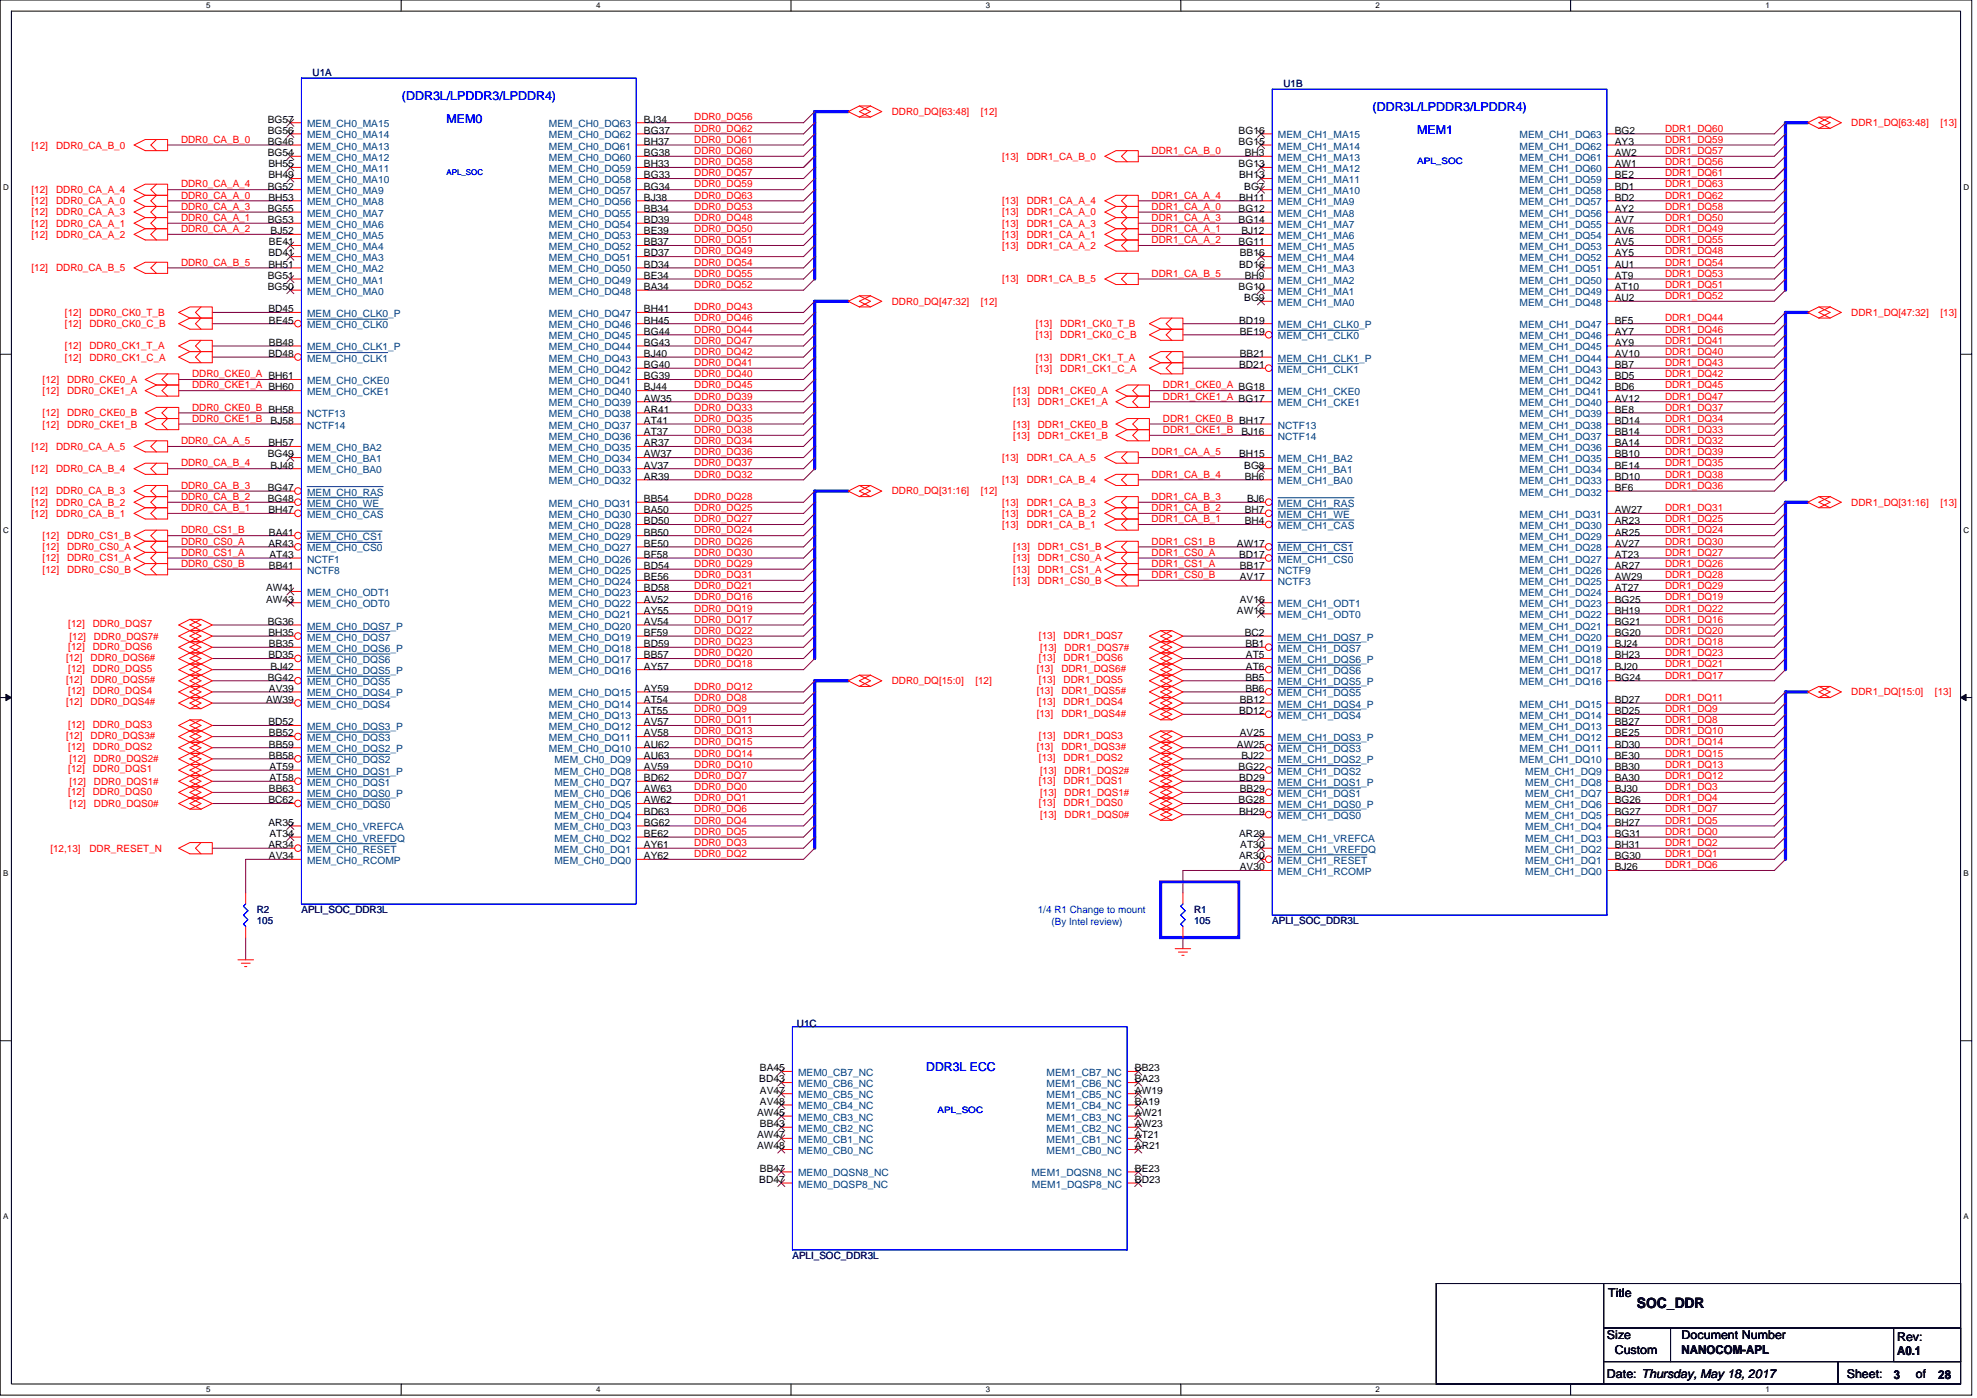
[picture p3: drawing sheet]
<svg xmlns="http://www.w3.org/2000/svg" width="297mm" height="210mm" viewBox="0 0 297 210" stroke-linecap="round" stroke-linejoin="round" font-family="sans-serif">
<defs><g id="words">
<text font-size="2.2" x="246" y="196.5">SOC_DDR</text>
<g font-size="1.8" fill="#00f">
<text x="60.4" y="15">(DDR3L/LPDDR3/LPDDR4)</text>
<text x="206.2" y="16.7">(DDR3L/LPDDR3/LPDDR4)</text>
<text x="67.1" y="18.4">MEM0</text>
<text x="212.9" y="20.1">MEM1</text>
<text x="139.2" y="160.9">DDR3L ECC</text>
</g>
<g font-size="1.8">
<text x="241.6" y="194.8">Title</text>
<text x="241.4" y="201.1">Size</text>
<text x="242.6" y="203.3">Custom</text>
<text x="252.7" y="201.1">Document Number</text>
<text x="252.7" y="203.4">NANOCOM-APL</text>
<text x="285" y="201.5">Rev:</text>
<text x="285" y="203.5">A0.1</text>
<text x="241.4" y="207">Date: Thursday, May 18, 2017</text>
<text x="277.5" y="207">Sheet:</text>
<text x="284.5" y="207.1">3</text>
<text x="287.9" y="207">of</text>
<text x="291.2" y="207.1">28</text>
</g>
<g font-size="1.5" fill="#000080">
<text x="47" y="11.4">U1A</text>
<text x="192.8" y="13.1">U1B</text>
<text x="38.6" y="137.1">R2</text>
<text x="45.3" y="137.1">APLI_SOC_DDR3L</text>
<text x="179.4" y="137.1">R1</text>
<text x="38.6" y="138.8">105</text>
<text x="179.4" y="138.8">105</text>
<text x="191.2" y="138.8">APLI_SOC_DDR3L</text>
<text x="119.7" y="154.2">U1C</text>
<text x="119.1" y="189.1">APLI_SOC_DDR3L</text>
</g>
<g font-size="1.5" fill="#f00">
<text x="134" y="17.3">DDR0_DQ[63:48]</text>
<text x="147.4" y="17.3">[12]</text>
<text x="4.7" y="22.3">[12]</text>
<text x="8.4" y="22.3">DDR0_CA_B_0</text>
<text x="27.2" y="21.4">DDR0_CA_B_0</text>
<text x="104.3" y="18.1">DDR0_DQ56</text>
<text x="104.3" y="19.8">DDR0_DQ62</text>
<text x="104.3" y="21.4">DDR0_DQ61</text>
<text x="104.3" y="23.1">DDR0_DQ60</text>
<text x="150.6" y="24">[13]</text>
<text x="154.3" y="24">DDR1_CA_B_0</text>
<text x="173" y="23.1">DDR1_CA_B_0</text>
<text x="250.2" y="19.8">DDR1_DQ60</text>
<text x="250.2" y="21.4">DDR1_DQ59</text>
<text x="250.2" y="23.1">DDR1_DQ57</text>
<text x="278.1" y="18.9">DDR1_DQ[63:48]</text>
<text x="291.6" y="18.9">[13]</text>
<text x="4.7" y="29">[12]</text>
<text x="8.4" y="29">DDR0_CA_A_4</text>
<text x="27.2" y="28.2">DDR0_CA_A_4</text>
<text x="27.2" y="29.8">DDR0_CA_A_0</text>
<text x="104.3" y="28.2">DDR0_DQ59</text>
<text x="104.3" y="29.8">DDR0_DQ63</text>
<text x="104.3" y="24.8">DDR0_DQ58</text>
<text x="104.3" y="26.5">DDR0_DQ57</text>
<text x="173" y="29.8">DDR1_CA_A_4</text>
<text x="250.2" y="29.8">DDR1_DQ62</text>
<text x="250.2" y="24.8">DDR1_DQ56</text>
<text x="250.2" y="26.5">DDR1_DQ61</text>
<text x="250.2" y="28.2">DDR1_DQ63</text>
<text x="4.7" y="32.4">[12]</text>
<text x="4.7" y="35.7">[12]</text>
<text x="4.7" y="34">[12]</text>
<text x="4.7" y="30.7">[12]</text>
<text x="8.4" y="32.4">DDR0_CA_A_3</text>
<text x="8.4" y="35.7">DDR0_CA_A_2</text>
<text x="8.4" y="34">DDR0_CA_A_1</text>
<text x="8.4" y="30.7">DDR0_CA_A_0</text>
<text x="27.2" y="31.5">DDR0_CA_A_3</text>
<text x="27.2" y="34.9">DDR0_CA_A_2</text>
<text x="27.2" y="33.2">DDR0_CA_A_1</text>
<text x="104.3" y="31.5">DDR0_DQ53</text>
<text x="104.3" y="33.2">DDR0_DQ48</text>
<text x="104.3" y="34.9">DDR0_DQ50</text>
<text x="150.6" y="34">[13]</text>
<text x="150.6" y="32.4">[13]</text>
<text x="150.6" y="30.7">[13]</text>
<text x="150.6" y="35.7">[13]</text>
<text x="154.3" y="34">DDR1_CA_A_3</text>
<text x="154.3" y="32.4">DDR1_CA_A_0</text>
<text x="154.3" y="30.7">DDR1_CA_A_4</text>
<text x="154.3" y="35.7">DDR1_CA_A_1</text>
<text x="173" y="33.2">DDR1_CA_A_3</text>
<text x="173" y="31.5">DDR1_CA_A_0</text>
<text x="173" y="34.9">DDR1_CA_A_1</text>
<text x="250.2" y="31.5">DDR1_DQ58</text>
<text x="250.2" y="33.2">DDR1_DQ50</text>
<text x="250.2" y="34.9">DDR1_DQ49</text>
<text x="4.7" y="40.7">[12]</text>
<text x="8.4" y="40.7">DDR0_CA_B_5</text>
<text x="27.2" y="39.9">DDR0_CA_B_5</text>
<text x="104.3" y="41.6">DDR0_DQ55</text>
<text x="104.3" y="36.5">DDR0_DQ51</text>
<text x="104.3" y="38.2">DDR0_DQ49</text>
<text x="104.3" y="39.9">DDR0_DQ54</text>
<text x="150.6" y="37.4">[13]</text>
<text x="154.3" y="37.4">DDR1_CA_A_2</text>
<text x="173" y="41.6">DDR1_CA_B_5</text>
<text x="173" y="36.5">DDR1_CA_A_2</text>
<text x="250.2" y="36.5">DDR1_DQ55</text>
<text x="250.2" y="38.2">DDR1_DQ48</text>
<text x="250.2" y="39.9">DDR1_DQ54</text>
<text x="250.2" y="41.6">DDR1_DQ53</text>
<text x="9.8" y="47.5">[12]</text>
<text x="13.4" y="47.5">DDR0_CK0_T_B</text>
<text x="104.3" y="46.6">DDR0_DQ43</text>
<text x="104.3" y="43.2">DDR0_DQ52</text>
<text x="134" y="45.8">DDR0_DQ[47:32]</text>
<text x="147.4" y="45.8">[12]</text>
<text x="150.6" y="42.4">[13]</text>
<text x="154.3" y="42.4">DDR1_CA_B_5</text>
<text x="250.2" y="43.2">DDR1_DQ51</text>
<text x="250.2" y="44.9">DDR1_DQ52</text>
<text x="278.1" y="47.5">DDR1_DQ[47:32]</text>
<text x="291.6" y="47.5">[13]</text>
<text x="9.8" y="49.1">[12]</text>
<text x="9.8" y="52.5">[12]</text>
<text x="13.4" y="49.1">DDR0_CK0_C_B</text>
<text x="13.4" y="52.5">DDR0_CK1_T_A</text>
<text x="104.3" y="48.3">DDR0_DQ46</text>
<text x="104.3" y="50">DDR0_DQ44</text>
<text x="104.3" y="51.6">DDR0_DQ47</text>
<text x="104.3" y="53.3">DDR0_DQ42</text>
<text x="155.6" y="49.1">[13]</text>
<text x="155.6" y="50.8">[13]</text>
<text x="159.3" y="49.1">DDR1_CK0_T_B</text>
<text x="159.3" y="50.8">DDR1_CK0_C_B</text>
<text x="250.2" y="48.3">DDR1_DQ44</text>
<text x="250.2" y="50">DDR1_DQ46</text>
<text x="250.2" y="51.6">DDR1_DQ41</text>
<text x="250.2" y="53.3">DDR1_DQ40</text>
<text x="6.4" y="57.5">[12]</text>
<text x="6.4" y="59.2">[12]</text>
<text x="9.8" y="54.2">[12]</text>
<text x="10.1" y="57.5">DDR0_CKE0_A</text>
<text x="10.1" y="59.2">DDR0_CKE1_A</text>
<text x="13.4" y="54.2">DDR0_CK1_C_A</text>
<text x="28.9" y="56.7">DDR0_CKE0_A BH61</text>
<text x="28.9" y="58.3">DDR0_CKE1_A BH60</text>
<text x="104.3" y="56.7">DDR0_DQ40</text>
<text x="104.3" y="58.3">DDR0_DQ45</text>
<text x="104.3" y="55">DDR0_DQ41</text>
<text x="152.2" y="59.2">[13]</text>
<text x="155.6" y="54.2">[13]</text>
<text x="155.6" y="55.8">[13]</text>
<text x="155.9" y="59.2">DDR1_CKE0_A</text>
<text x="159.3" y="54.2">DDR1_CK1_T_A</text>
<text x="159.3" y="55.8">DDR1_CK1_C_A</text>
<text x="174.7" y="58.3">DDR1_CKE0_A BG18</text>
<text x="250.2" y="58.3">DDR1_DQ45</text>
<text x="250.2" y="55">DDR1_DQ43</text>
<text x="250.2" y="56.7">DDR1_DQ42</text>
<text x="6.4" y="64.2">[12]</text>
<text x="6.4" y="62.5">[12]</text>
<text x="10.1" y="64.2">DDR0_CKE1_B</text>
<text x="10.1" y="62.5">DDR0_CKE0_B</text>
<text x="28.9" y="63.4">DDR0_CKE1_B</text>
<text x="28.9" y="61.7">DDR0_CKE0_B BH58</text>
<text x="104.3" y="60">DDR0_DQ39</text>
<text x="104.3" y="61.7">DDR0_DQ33</text>
<text x="104.3" y="63.4">DDR0_DQ35</text>
<text x="104.3" y="65">DDR0_DQ38</text>
<text x="152.2" y="65.9">[13]</text>
<text x="152.2" y="64.2">[13]</text>
<text x="152.2" y="60.9">[13]</text>
<text x="155.9" y="65.9">DDR1_CKE1_B</text>
<text x="155.9" y="64.2">DDR1_CKE0_B</text>
<text x="155.9" y="60.9">DDR1_CKE1_A</text>
<text x="174.7" y="65">DDR1_CKE1_B</text>
<text x="174.7" y="63.4">DDR1_CKE0_B BH17</text>
<text x="174.7" y="60">DDR1_CKE1_A BG17</text>
<text x="250.2" y="61.7">DDR1_DQ37</text>
<text x="250.2" y="63.4">DDR1_DQ34</text>
<text x="250.2" y="65">DDR1_DQ33</text>
<text x="250.2" y="60">DDR1_DQ47</text>
<text x="4.7" y="67.6">[12]</text>
<text x="4.7" y="70.9">[12]</text>
<text x="8.4" y="67.6">DDR0_CA_A_5</text>
<text x="8.4" y="70.9">DDR0_CA_B_4</text>
<text x="27.2" y="66.7">DDR0_CA_A_5</text>
<text x="27.2" y="70.1">DDR0_CA_B_4</text>
<text x="104.3" y="71.7">DDR0_DQ32</text>
<text x="104.3" y="68.4">DDR0_DQ36</text>
<text x="104.3" y="70.1">DDR0_DQ37</text>
<text x="104.3" y="66.7">DDR0_DQ34</text>
<text x="150.6" y="69.2">[13]</text>
<text x="154.3" y="69.2">DDR1_CA_A_5</text>
<text x="173" y="71.7">DDR1_CA_B_4</text>
<text x="173" y="68.4">DDR1_CA_A_5</text>
<text x="250.2" y="70.1">DDR1_DQ35</text>
<text x="250.2" y="71.7">DDR1_DQ38</text>
<text x="250.2" y="68.4">DDR1_DQ39</text>
<text x="250.2" y="66.7">DDR1_DQ32</text>
<text x="4.7" y="77.6">[12]</text>
<text x="4.7" y="75.9">[12]</text>
<text x="4.7" y="74.3">[12]</text>
<text x="8.4" y="77.6">DDR0_CA_B_1</text>
<text x="8.4" y="75.9">DDR0_CA_B_2</text>
<text x="8.4" y="74.3">DDR0_CA_B_3</text>
<text x="27.2" y="76.8">DDR0_CA_B_1</text>
<text x="27.2" y="75.1">DDR0_CA_B_2</text>
<text x="27.2" y="73.4">DDR0_CA_B_3</text>
<text x="104.3" y="76.8">DDR0_DQ25</text>
<text x="104.3" y="75.1">DDR0_DQ28</text>
<text x="134" y="74.3">DDR0_DQ[31:16]</text>
<text x="147.4" y="74.3">[12]</text>
<text x="150.6" y="75.9">[13]</text>
<text x="150.6" y="72.6">[13]</text>
<text x="150.6" y="77.6">[13]</text>
<text x="154.3" y="75.9">DDR1_CA_B_3</text>
<text x="154.3" y="72.6">DDR1_CA_B_4</text>
<text x="154.3" y="77.6">DDR1_CA_B_2</text>
<text x="173" y="75.1">DDR1_CA_B_3</text>
<text x="173" y="76.8">DDR1_CA_B_2</text>
<text x="250.2" y="76.8">DDR1_DQ31</text>
<text x="250.2" y="73.4">DDR1_DQ36</text>
<text x="278.1" y="75.9">DDR1_DQ[31:16]</text>
<text x="291.6" y="75.9">[13]</text>
<text x="6.4" y="82.7">[12]</text>
<text x="6.4" y="81">[12]</text>
<text x="10.1" y="82.7">DDR0_CS0_A</text>
<text x="10.1" y="81">DDR0_CS1_B</text>
<text x="27.2" y="81.8">DDR0_CS0_A</text>
<text x="27.2" y="83.5">DDR0_CS1_A</text>
<text x="27.2" y="80.1">DDR0_CS1_B</text>
<text x="104.3" y="83.5">DDR0_DQ30</text>
<text x="104.3" y="81.8">DDR0_DQ26</text>
<text x="104.3" y="80.1">DDR0_DQ24</text>
<text x="104.3" y="78.4">DDR0_DQ27</text>
<text x="150.6" y="79.3">[13]</text>
<text x="152.2" y="82.7">[13]</text>
<text x="154.3" y="79.3">DDR1_CA_B_1</text>
<text x="155.9" y="82.7">DDR1_CS1_B</text>
<text x="173" y="78.4">DDR1_CA_B_1</text>
<text x="173" y="83.5">DDR1_CS0_A</text>
<text x="173" y="81.8">DDR1_CS1_B</text>
<text x="250.2" y="83.5">DDR1_DQ27</text>
<text x="250.2" y="81.8">DDR1_DQ30</text>
<text x="250.2" y="80.1">DDR1_DQ24</text>
<text x="250.2" y="78.4">DDR1_DQ25</text>
<text x="6.4" y="84.3">[12]</text>
<text x="6.4" y="86">[12]</text>
<text x="10.1" y="84.3">DDR0_CS1_A</text>
<text x="10.1" y="86">DDR0_CS0_B</text>
<text x="27.2" y="85.2">DDR0_CS0_B</text>
<text x="104.3" y="88.5">DDR0_DQ21</text>
<text x="104.3" y="86.8">DDR0_DQ31</text>
<text x="104.3" y="85.2">DDR0_DQ29</text>
<text x="152.2" y="84.3">[13]</text>
<text x="152.2" y="87.7">[13]</text>
<text x="152.2" y="86">[13]</text>
<text x="155.9" y="84.3">DDR1_CS0_A</text>
<text x="155.9" y="87.7">DDR1_CS0_B</text>
<text x="155.9" y="86">DDR1_CS1_A</text>
<text x="173" y="86.8">DDR1_CS0_B</text>
<text x="173" y="85.2">DDR1_CS1_A</text>
<text x="250.2" y="88.5">DDR1_DQ29</text>
<text x="250.2" y="86.8">DDR1_DQ28</text>
<text x="250.2" y="85.2">DDR1_DQ26</text>
<text x="10.3" y="94.2">[12]</text>
<text x="13.9" y="94.2">DDR0_DQS7</text>
<text x="104.3" y="95.2">DDR0_DQ22</text>
<text x="104.3" y="93.5">DDR0_DQ17</text>
<text x="104.3" y="91.9">DDR0_DQ19</text>
<text x="104.3" y="90.2">DDR0_DQ16</text>
<text x="156.1" y="95.9">[13]</text>
<text x="159.8" y="95.9">DDR1_DQS7</text>
<text x="250.2" y="95.2">DDR1_DQ20</text>
<text x="250.2" y="93.5">DDR1_DQ16</text>
<text x="250.2" y="91.9">DDR1_DQ22</text>
<text x="250.2" y="90.2">DDR1_DQ19</text>
<text x="9.9" y="99.3">[12]</text>
<text x="10.3" y="97.6">[12]</text>
<text x="10.3" y="100.9">[12]</text>
<text x="10.4" y="96.1">[12]</text>
<text x="13.6" y="99.3">DDR0_DQS6#</text>
<text x="13.9" y="97.6">DDR0_DQS6</text>
<text x="13.9" y="100.9">DDR0_DQS5</text>
<text x="14.1" y="96.1">DDR0_DQS7#</text>
<text x="104.3" y="100.2">DDR0_DQ18</text>
<text x="104.3" y="98.6">DDR0_DQ20</text>
<text x="104.3" y="96.9">DDR0_DQ23</text>
<text x="155.8" y="100.9">[13]</text>
<text x="156.1" y="99.3">[13]</text>
<text x="156.3" y="97.7">[13]</text>
<text x="159.5" y="100.9">DDR1_DQS6#</text>
<text x="159.8" y="99.3">DDR1_DQS6</text>
<text x="160" y="97.7">DDR1_DQS7#</text>
<text x="250.2" y="101.9">DDR1_DQ17</text>
<text x="250.2" y="100.2">DDR1_DQ21</text>
<text x="250.2" y="98.6">DDR1_DQ23</text>
<text x="250.2" y="96.9">DDR1_DQ18</text>
<text x="9.9" y="102.6">[12]</text>
<text x="9.9" y="106">[12]</text>
<text x="10.3" y="104.3">[12]</text>
<text x="13.6" y="102.6">DDR0_DQS5#</text>
<text x="13.6" y="106">DDR0_DQS4#</text>
<text x="13.9" y="104.3">DDR0_DQS4</text>
<text x="104.3" y="107">DDR0_DQ9</text>
<text x="104.3" y="105.3">DDR0_DQ8</text>
<text x="104.3" y="103.6">DDR0_DQ12</text>
<text x="134" y="102.8">DDR0_DQ[15:0]</text>
<text x="146.6" y="102.8">[12]</text>
<text x="155.8" y="104.3">[13]</text>
<text x="155.8" y="107.6">[13]</text>
<text x="156.1" y="102.6">[13]</text>
<text x="156.1" y="106">[13]</text>
<text x="159.5" y="104.3">DDR1_DQS5#</text>
<text x="159.5" y="107.6">DDR1_DQS4#</text>
<text x="159.8" y="102.6">DDR1_DQS5</text>
<text x="159.8" y="106">DDR1_DQS4</text>
<text x="250.2" y="107">DDR1_DQ9</text>
<text x="250.2" y="105.3">DDR1_DQ11</text>
<text x="278.1" y="104.5">DDR1_DQ[15:0]</text>
<text x="290.7" y="104.5">[13]</text>
<text x="9.9" y="111">[12]</text>
<text x="10.3" y="109.3">[12]</text>
<text x="10.3" y="112.7">[12]</text>
<text x="13.6" y="111">DDR0_DQS3#</text>
<text x="13.9" y="109.3">DDR0_DQS3</text>
<text x="13.9" y="112.7">DDR0_DQS2</text>
<text x="104.3" y="113.6">DDR0_DQ14</text>
<text x="104.3" y="112">DDR0_DQ15</text>
<text x="104.3" y="110.3">DDR0_DQ13</text>
<text x="104.3" y="108.6">DDR0_DQ11</text>
<text x="155.8" y="112.7">[13]</text>
<text x="156.1" y="111">[13]</text>
<text x="159.5" y="112.7">DDR1_DQS3#</text>
<text x="159.8" y="111">DDR1_DQS3</text>
<text x="250.2" y="113.6">DDR1_DQ15</text>
<text x="250.2" y="112">DDR1_DQ14</text>
<text x="250.2" y="110.3">DDR1_DQ10</text>
<text x="250.2" y="108.6">DDR1_DQ8</text>
<text x="10.3" y="119.4">[12]</text>
<text x="10.3" y="116">[12]</text>
<text x="10.4" y="114.5">[12]</text>
<text x="10.4" y="117.9">[12]</text>
<text x="13.9" y="119.4">DDR0_DQS0</text>
<text x="13.9" y="116">DDR0_DQS1</text>
<text x="14.1" y="114.5">DDR0_DQS2#</text>
<text x="14.1" y="117.9">DDR0_DQS1#</text>
<text x="104.3" y="118.7">DDR0_DQ0</text>
<text x="104.3" y="117">DDR0_DQ7</text>
<text x="104.3" y="115.3">DDR0_DQ10</text>
<text x="156.1" y="114.3">[13]</text>
<text x="156.1" y="117.7">[13]</text>
<text x="156.3" y="116.2">[13]</text>
<text x="156.3" y="119.5">[13]</text>
<text x="159.8" y="114.3">DDR1_DQS2</text>
<text x="159.8" y="117.7">DDR1_DQS1</text>
<text x="160" y="116.2">DDR1_DQS2#</text>
<text x="160" y="119.5">DDR1_DQS1#</text>
<text x="250.2" y="118.7">DDR1_DQ3</text>
<text x="250.2" y="117">DDR1_DQ12</text>
<text x="250.2" y="115.3">DDR1_DQ13</text>
<text x="10.4" y="121.2">[12]</text>
<text x="14.1" y="121.2">DDR0_DQS0#</text>
<text x="104.3" y="125.4">DDR0_DQ5</text>
<text x="104.3" y="123.7">DDR0_DQ4</text>
<text x="104.3" y="122">DDR0_DQ6</text>
<text x="104.3" y="120.4">DDR0_DQ1</text>
<text x="156.1" y="121.1">[13]</text>
<text x="156.3" y="122.9">[13]</text>
<text x="159.8" y="121.1">DDR1_DQS0</text>
<text x="160" y="122.9">DDR1_DQS0#</text>
<text x="250.2" y="125.4">DDR1_DQ0</text>
<text x="250.2" y="123.7">DDR1_DQ5</text>
<text x="250.2" y="122">DDR1_DQ7</text>
<text x="250.2" y="120.4">DDR1_DQ4</text>
<text x="7.6" y="127.9">[12,13]</text>
<text x="13.4" y="127.9">DDR_RESET_N</text>
<text x="104.3" y="128.7">DDR0_DQ2</text>
<text x="104.3" y="127.1">DDR0_DQ3</text>
<text x="250.2" y="130.4">DDR1_DQ6</text>
<text x="250.2" y="128.7">DDR1_DQ1</text>
<text x="250.2" y="127.1">DDR1_DQ2</text>
</g>
<g font-size="1.5">
<text x="40.2" y="23.5">BG54</text>
<text x="40.2" y="21.8">BG46</text>
<text x="40.2" y="20.1">BG56</text>
<text x="40.2" y="18.4">BG57</text>
<text x="96.7" y="23.5">BG38</text>
<text x="96.7" y="21.8">BH37</text>
<text x="96.7" y="20.1">BG37</text>
<text x="96.7" y="18.4">BJ34</text>
<text x="186.1" y="21.8">BG15</text>
<text x="186.1" y="20.1">BG16</text>
<text x="187" y="23.5">BH3</text>
<text x="242.6" y="23.5">AW2</text>
<text x="242.6" y="21.8">AY3</text>
<text x="242.6" y="20.1">BG2</text>
<text x="40.2" y="28.5">BG52</text>
<text x="40.3" y="26.8">BH49</text>
<text x="40.3" y="25.1">BH55</text>
<text x="96.7" y="28.5">BG34</text>
<text x="96.7" y="26.8">BG33</text>
<text x="96.7" y="25.1">BH33</text>
<text x="186.1" y="25.1">BG13</text>
<text x="186.2" y="26.8">BH13</text>
<text x="186.9" y="28.5">BG7</text>
<text x="242.6" y="28.5">BD1</text>
<text x="242.6" y="26.8">BE2</text>
<text x="242.6" y="25.1">AW1</text>
<text x="40.2" y="33.5">BG53</text>
<text x="40.2" y="31.8">BG55</text>
<text x="40.3" y="30.1">BH53</text>
<text x="40.7" y="35.2">BJ52</text>
<text x="96.7" y="33.5">BD39</text>
<text x="96.7" y="31.8">BB34</text>
<text x="96.7" y="30.1">BJ38</text>
<text x="96.7" y="35.2">BE39</text>
<text x="186.1" y="33.5">BG14</text>
<text x="186.1" y="31.8">BG12</text>
<text x="186.2" y="30.1">BH11</text>
<text x="186.5" y="35.2">BJ12</text>
<text x="242.6" y="35.2">AV6</text>
<text x="242.6" y="33.5">AV7</text>
<text x="242.6" y="31.8">AY2</text>
<text x="242.6" y="30.1">BD2</text>
<text x="40.2" y="41.9">BG51</text>
<text x="40.3" y="40.2">BH51</text>
<text x="40.3" y="38.5">BD41</text>
<text x="40.4" y="36.9">BE41</text>
<text x="96.7" y="41.9">BE34</text>
<text x="96.7" y="40.2">BD34</text>
<text x="96.7" y="38.5">BD37</text>
<text x="96.7" y="36.9">BB37</text>
<text x="186.1" y="36.9">BG11</text>
<text x="186.2" y="40.2">BD16</text>
<text x="186.3" y="38.5">BB16</text>
<text x="187" y="41.9">BH9</text>
<text x="242.6" y="40.2">AU1</text>
<text x="242.6" y="38.5">AY5</text>
<text x="242.6" y="36.9">AV5</text>
<text x="242.6" y="41.9">AT9</text>
<text x="40.2" y="43.6">BG50</text>
<text x="40.3" y="46.9">BD45</text>
<text x="96.7" y="46.9">BH41</text>
<text x="96.7" y="43.6">BA34</text>
<text x="186.1" y="43.6">BG10</text>
<text x="186.9" y="45.2">BG9</text>
<text x="242.6" y="45.2">AU2</text>
<text x="242.6" y="43.6">AT10</text>
<text x="40.3" y="53.6">BD48</text>
<text x="40.4" y="48.6">BE45</text>
<text x="40.4" y="51.9">BB48</text>
<text x="96.7" y="53.6">BJ40</text>
<text x="96.7" y="51.9">BG43</text>
<text x="96.7" y="50.3">BG44</text>
<text x="96.7" y="48.6">BH45</text>
<text x="186.2" y="48.6">BD19</text>
<text x="186.3" y="50.3">BE19</text>
<text x="186.3" y="53.6">BB21</text>
<text x="242.6" y="53.6">AV10</text>
<text x="242.6" y="51.9">AY9</text>
<text x="242.6" y="50.3">AY7</text>
<text x="242.6" y="48.6">BF5</text>
<text x="96.7" y="58.7">BJ44</text>
<text x="96.7" y="57">BG39</text>
<text x="96.7" y="55.3">BG40</text>
<text x="186.2" y="55.3">BD21</text>
<text x="242.6" y="58.7">BD6</text>
<text x="242.6" y="57">BD5</text>
<text x="242.6" y="55.3">BB7</text>
<text x="40.7" y="63.7">BJ58</text>
<text x="96.7" y="65.4">AT37</text>
<text x="96.7" y="63.7">AT41</text>
<text x="96.7" y="62">AR41</text>
<text x="96.7" y="60.3">AW35</text>
<text x="186.5" y="65.4">BJ16</text>
<text x="242.6" y="65.4">BB14</text>
<text x="242.6" y="63.7">BD14</text>
<text x="242.6" y="62">BE8</text>
<text x="242.6" y="60.3">AV12</text>
<text x="40.2" y="68.7">BG49</text>
<text x="40.3" y="67">BH57</text>
<text x="40.7" y="70.4">BJ48</text>
<text x="96.7" y="70.4">AV37</text>
<text x="96.7" y="68.7">AW37</text>
<text x="96.7" y="67">AR37</text>
<text x="186.2" y="68.7">BH15</text>
<text x="186.9" y="70.4">BG8</text>
<text x="242.6" y="70.4">BE14</text>
<text x="242.6" y="68.7">BB10</text>
<text x="242.6" y="67">BA14</text>
<text x="40.2" y="75.4">BG48</text>
<text x="40.2" y="73.7">BG47</text>
<text x="40.3" y="77.1">BH47</text>
<text x="96.7" y="72.1">AR39</text>
<text x="96.7" y="77.1">BA50</text>
<text x="96.7" y="75.4">BB54</text>
<text x="187" y="77.1">BH7</text>
<text x="187" y="72.1">BH6</text>
<text x="187.4" y="75.4">BJ6</text>
<text x="242.6" y="77.1">AW27</text>
<text x="242.6" y="73.7">BF6</text>
<text x="242.6" y="72.1">BD10</text>
<text x="40.3" y="82.1">AR43</text>
<text x="40.4" y="80.4">BA41</text>
<text x="40.5" y="83.8">AT43</text>
<text x="96.7" y="83.8">BF58</text>
<text x="96.7" y="82.1">BE50</text>
<text x="96.7" y="78.8">BD50</text>
<text x="96.7" y="80.4">BB50</text>
<text x="185.8" y="82.1">AW17</text>
<text x="186.2" y="83.8">BD17</text>
<text x="187" y="78.8">BH4</text>
<text x="242.6" y="83.8">AT23</text>
<text x="242.6" y="82.1">AV27</text>
<text x="242.6" y="80.4">AR25</text>
<text x="242.6" y="78.8">AR23</text>
<text x="40" y="88.8">AW41</text>
<text x="40.4" y="85.5">BB41</text>
<text x="96.7" y="88.8">BD58</text>
<text x="96.7" y="87.1">BE56</text>
<text x="96.7" y="85.5">BD54</text>
<text x="186.3" y="87.1">AV17</text>
<text x="186.3" y="85.5">BB17</text>
<text x="242.6" y="88.8">AT27</text>
<text x="242.6" y="87.1">AW29</text>
<text x="242.6" y="85.5">AR27</text>
<text x="40" y="90.5">AW43</text>
<text x="40.2" y="93.9">BG36</text>
<text x="40.3" y="95.5">BH35</text>
<text x="96.7" y="92.2">AY55</text>
<text x="96.7" y="90.5">AV52</text>
<text x="96.7" y="95.5">BF59</text>
<text x="96.7" y="93.9">AV54</text>
<text x="185.8" y="92.2">AW16</text>
<text x="186.3" y="90.5">AV16</text>
<text x="187" y="95.5">BC2</text>
<text x="242.6" y="95.5">BG20</text>
<text x="242.6" y="93.9">BG21</text>
<text x="242.6" y="92.2">BH19</text>
<text x="242.6" y="90.5">BG25</text>
<text x="40.3" y="98.9">BD35</text>
<text x="40.4" y="97.2">BB35</text>
<text x="40.7" y="100.6">BJ42</text>
<text x="96.7" y="100.6">AY57</text>
<text x="96.7" y="98.9">BB57</text>
<text x="96.7" y="97.2">BD59</text>
<text x="187.1" y="97.2">BB1</text>
<text x="187.2" y="98.9">AT5</text>
<text x="187.2" y="100.6">AT6</text>
<text x="242.6" y="100.6">BJ20</text>
<text x="242.6" y="98.9">BH23</text>
<text x="242.6" y="97.2">BJ24</text>
<text x="40" y="105.6">AW39</text>
<text x="40.2" y="102.2">BG42</text>
<text x="40.4" y="103.9">AV39</text>
<text x="96.7" y="107.3">AT55</text>
<text x="96.7" y="105.6">AT54</text>
<text x="96.7" y="103.9">AY59</text>
<text x="186.2" y="107.3">BD12</text>
<text x="186.3" y="105.6">BB12</text>
<text x="187.1" y="102.2">BB5</text>
<text x="187.1" y="103.9">BB6</text>
<text x="242.6" y="107.3">BD25</text>
<text x="242.6" y="105.6">BD27</text>
<text x="242.6" y="102.2">BG24</text>
<text x="40.3" y="108.9">BD52</text>
<text x="40.4" y="114">BB58</text>
<text x="40.4" y="110.6">BB52</text>
<text x="40.4" y="112.3">BB59</text>
<text x="96.7" y="114">AU63</text>
<text x="96.7" y="112.3">AU62</text>
<text x="96.7" y="110.6">AV58</text>
<text x="96.7" y="108.9">AV57</text>
<text x="185.8" y="112.3">AW25</text>
<text x="186.3" y="110.6">AV25</text>
<text x="186.5" y="114">BJ22</text>
<text x="242.6" y="114">BE30</text>
<text x="242.6" y="112.3">BD30</text>
<text x="242.6" y="110.6">BE25</text>
<text x="242.6" y="108.9">BB27</text>
<text x="40.4" y="119">BB63</text>
<text x="40.5" y="115.7">AT59</text>
<text x="40.5" y="117.3">AT58</text>
<text x="96.7" y="119">AW63</text>
<text x="96.7" y="117.3">BD62</text>
<text x="96.7" y="115.7">AV59</text>
<text x="186.1" y="115.7">BG22</text>
<text x="186.2" y="117.3">BD29</text>
<text x="186.3" y="119">BB29</text>
<text x="242.6" y="119">BJ30</text>
<text x="242.6" y="117.3">BA30</text>
<text x="242.6" y="115.7">BB30</text>
<text x="40.3" y="120.7">BC62</text>
<text x="40.3" y="124">AR35</text>
<text x="40.5" y="125.7">AT34</text>
<text x="96.7" y="125.7">BE62</text>
<text x="96.7" y="124">BG62</text>
<text x="96.7" y="122.3">BD63</text>
<text x="96.7" y="120.7">AW62</text>
<text x="186.1" y="120.7">BG28</text>
<text x="186.2" y="122.3">BH29</text>
<text x="186.2" y="125.7">AR29</text>
<text x="242.6" y="125.7">BG31</text>
<text x="242.6" y="124">BH27</text>
<text x="242.6" y="122.3">BG27</text>
<text x="242.6" y="120.7">BG26</text>
<text x="40.3" y="127.4">AR34</text>
<text x="40.4" y="129.1">AV34</text>
<text x="96.7" y="129.1">AY62</text>
<text x="96.7" y="127.4">AY61</text>
<text x="186.2" y="129.1">AR30</text>
<text x="186.3" y="130.7">AV30</text>
<text x="186.3" y="127.4">AT30</text>
<text x="242.6" y="130.7">BJ26</text>
<text x="242.6" y="129.1">BG30</text>
<text x="242.6" y="127.4">BH31</text>
<text x="114.2" y="160.9">BA45</text>
<text x="170.5" y="160.9">BB23</text>
<text x="113.7" y="167.6">AW45</text>
<text x="114.1" y="162.6">BD43</text>
<text x="114.2" y="164.3">AV47</text>
<text x="114.2" y="165.9">AV48</text>
<text x="170.5" y="162.6">BA23</text>
<text x="170.5" y="167.6">AW21</text>
<text x="170.5" y="165.9">BA19</text>
<text x="170.5" y="164.3">AW19</text>
<text x="113.7" y="171">AW47</text>
<text x="113.7" y="172.6">AW48</text>
<text x="114.2" y="169.3">BB43</text>
<text x="170.5" y="172.6">AR21</text>
<text x="170.5" y="171">AT21</text>
<text x="170.5" y="169.3">AW23</text>
<text x="114.1" y="177.7">BD47</text>
<text x="114.2" y="176">BB47</text>
<text x="170.5" y="177.7">BD23</text>
<text x="170.5" y="176">BE23</text>
</g>
<g font-size="1.5" fill="#004080">
<text x="46.1" y="22.5">MEM_CH0_MA13</text>
<text x="46.1" y="20.8">MEM_CH0_MA14</text>
<text x="46.1" y="19.1">MEM_CH0_MA15</text>
<text x="82.5" y="22.5">MEM_CH0_DQ61</text>
<text x="82.5" y="20.8">MEM_CH0_DQ62</text>
<text x="82.5" y="19.1">MEM_CH0_DQ63</text>
<text x="192" y="22.5">MEM_CH1_MA14</text>
<text x="192" y="20.8">MEM_CH1_MA15</text>
<text x="228.3" y="22.5">MEM_CH1_DQ62</text>
<text x="228.3" y="20.8">MEM_CH1_DQ63</text>
<text x="46.1" y="29.2">MEM_CH0_MA9</text>
<text x="46.1" y="27.5">MEM_CH0_MA10</text>
<text x="46.1" y="25.8">MEM_CH0_MA11</text>
<text x="46.1" y="24.2">MEM_CH0_MA12</text>
<text x="82.5" y="29.2">MEM_CH0_DQ57</text>
<text x="82.5" y="27.5">MEM_CH0_DQ58</text>
<text x="82.5" y="25.8">MEM_CH0_DQ59</text>
<text x="82.5" y="24.2">MEM_CH0_DQ60</text>
<text x="192" y="29.2">MEM_CH1_MA10</text>
<text x="192" y="27.5">MEM_CH1_MA11</text>
<text x="192" y="25.8">MEM_CH1_MA12</text>
<text x="192" y="24.2">MEM_CH1_MA13</text>
<text x="228.3" y="29.2">MEM_CH1_DQ58</text>
<text x="228.3" y="27.5">MEM_CH1_DQ59</text>
<text x="228.3" y="25.8">MEM_CH1_DQ60</text>
<text x="228.3" y="24.2">MEM_CH1_DQ61</text>
<text x="46.1" y="35.9">MEM_CH0_MA5</text>
<text x="46.1" y="34.2">MEM_CH0_MA6</text>
<text x="46.1" y="32.5">MEM_CH0_MA7</text>
<text x="46.1" y="30.8">MEM_CH0_MA8</text>
<text x="82.5" y="34.2">MEM_CH0_DQ54</text>
<text x="82.5" y="32.5">MEM_CH0_DQ55</text>
<text x="82.5" y="30.8">MEM_CH0_DQ56</text>
<text x="82.5" y="35.9">MEM_CH0_DQ53</text>
<text x="192" y="35.9">MEM_CH1_MA6</text>
<text x="192" y="34.2">MEM_CH1_MA7</text>
<text x="192" y="32.5">MEM_CH1_MA8</text>
<text x="192" y="30.8">MEM_CH1_MA9</text>
<text x="228.3" y="35.9">MEM_CH1_DQ54</text>
<text x="228.3" y="34.2">MEM_CH1_DQ55</text>
<text x="228.3" y="32.5">MEM_CH1_DQ56</text>
<text x="228.3" y="30.8">MEM_CH1_DQ57</text>
<text x="46.1" y="40.9">MEM_CH0_MA2</text>
<text x="46.1" y="39.2">MEM_CH0_MA3</text>
<text x="46.1" y="37.5">MEM_CH0_MA4</text>
<text x="82.5" y="40.9">MEM_CH0_DQ50</text>
<text x="82.5" y="39.2">MEM_CH0_DQ51</text>
<text x="82.5" y="37.5">MEM_CH0_DQ52</text>
<text x="192" y="40.9">MEM_CH1_MA3</text>
<text x="192" y="39.2">MEM_CH1_MA4</text>
<text x="192" y="37.5">MEM_CH1_MA5</text>
<text x="228.3" y="40.9">MEM_CH1_DQ51</text>
<text x="228.3" y="39.2">MEM_CH1_DQ52</text>
<text x="228.3" y="37.5">MEM_CH1_DQ53</text>
<text x="46.1" y="44.3">MEM_CH0_MA0</text>
<text x="46.1" y="42.6">MEM_CH0_MA1</text>
<text x="46.1" y="47.6">MEM_CH0_CLK0_P</text>
<text x="82.5" y="47.6">MEM_CH0_DQ47</text>
<text x="82.5" y="44.3">MEM_CH0_DQ48</text>
<text x="82.5" y="42.6">MEM_CH0_DQ49</text>
<text x="192" y="45.9">MEM_CH1_MA0</text>
<text x="192" y="44.3">MEM_CH1_MA1</text>
<text x="192" y="42.6">MEM_CH1_MA2</text>
<text x="228.3" y="45.9">MEM_CH1_DQ48</text>
<text x="228.3" y="44.3">MEM_CH1_DQ49</text>
<text x="228.3" y="42.6">MEM_CH1_DQ50</text>
<text x="46.1" y="52.6">MEM_CH0_CLK1_P</text>
<text x="46.1" y="49.3">MEM_CH0_CLK0</text>
<text x="82.5" y="52.6">MEM_CH0_DQ44</text>
<text x="82.5" y="51">MEM_CH0_DQ45</text>
<text x="82.5" y="49.3">MEM_CH0_DQ46</text>
<text x="192" y="49.3">MEM_CH1_CLK0_P</text>
<text x="192" y="51">MEM_CH1_CLK0</text>
<text x="228.3" y="52.6">MEM_CH1_DQ45</text>
<text x="228.3" y="51">MEM_CH1_DQ46</text>
<text x="228.3" y="49.3">MEM_CH1_DQ47</text>
<text x="46.1" y="54.3">MEM_CH0_CLK1</text>
<text x="46.1" y="57.7">MEM_CH0_CKE0</text>
<text x="46.1" y="59.4">MEM_CH0_CKE1</text>
<text x="82.5" y="54.3">MEM_CH0_DQ43</text>
<text x="82.5" y="59.4">MEM_CH0_DQ40</text>
<text x="82.5" y="57.7">MEM_CH0_DQ41</text>
<text x="82.5" y="56">MEM_CH0_DQ42</text>
<text x="192" y="54.3">MEM_CH1_CLK1_P</text>
<text x="192" y="56">MEM_CH1_CLK1</text>
<text x="192" y="59.4">MEM_CH1_CKE0</text>
<text x="228.3" y="59.4">MEM_CH1_DQ41</text>
<text x="228.3" y="57.7">MEM_CH1_DQ42</text>
<text x="228.3" y="56">MEM_CH1_DQ43</text>
<text x="228.3" y="54.3">MEM_CH1_DQ44</text>
<text x="46.1" y="62.7">NCTF13</text>
<text x="46.1" y="64.4">NCTF14</text>
<text x="82.5" y="64.4">MEM_CH0_DQ37</text>
<text x="82.5" y="62.7">MEM_CH0_DQ38</text>
<text x="82.5" y="61">MEM_CH0_DQ39</text>
<text x="192" y="61">MEM_CH1_CKE1</text>
<text x="192" y="64.4">NCTF13</text>
<text x="228.3" y="64.4">MEM_CH1_DQ38</text>
<text x="228.3" y="62.7">MEM_CH1_DQ39</text>
<text x="228.3" y="61">MEM_CH1_DQ40</text>
<text x="46.1" y="71.1">MEM_CH0_BA0</text>
<text x="46.1" y="69.4">MEM_CH0_BA1</text>
<text x="46.1" y="67.7">MEM_CH0_BA2</text>
<text x="82.5" y="71.1">MEM_CH0_DQ33</text>
<text x="82.5" y="69.4">MEM_CH0_DQ34</text>
<text x="82.5" y="67.7">MEM_CH0_DQ35</text>
<text x="82.5" y="66.1">MEM_CH0_DQ36</text>
<text x="192" y="71.1">MEM_CH1_BA1</text>
<text x="192" y="69.4">MEM_CH1_BA2</text>
<text x="192" y="66.1">NCTF14</text>
<text x="228.3" y="71.1">MEM_CH1_DQ34</text>
<text x="228.3" y="69.4">MEM_CH1_DQ35</text>
<text x="228.3" y="67.7">MEM_CH1_DQ36</text>
<text x="228.3" y="66.1">MEM_CH1_DQ37</text>
<text x="46.1" y="77.8">MEM_CH0_CAS</text>
<text x="46.1" y="76.1">MEM_CH0_WE</text>
<text x="46.1" y="74.4">MEM_CH0_RAS</text>
<text x="82.5" y="72.7">MEM_CH0_DQ32</text>
<text x="82.5" y="77.8">MEM_CH0_DQ30</text>
<text x="82.5" y="76.1">MEM_CH0_DQ31</text>
<text x="192" y="72.7">MEM_CH1_BA0</text>
<text x="192" y="76.1">MEM_CH1_RAS</text>
<text x="192" y="77.8">MEM_CH1_WE</text>
<text x="228.3" y="77.8">MEM_CH1_DQ31</text>
<text x="228.3" y="74.4">MEM_CH1_DQ32</text>
<text x="228.3" y="72.7">MEM_CH1_DQ33</text>
<text x="46.1" y="81.1">MEM_CH0_CS1</text>
<text x="46.1" y="82.8">MEM_CH0_CS0</text>
<text x="82.5" y="82.8">MEM_CH0_DQ27</text>
<text x="82.5" y="79.5">MEM_CH0_DQ28</text>
<text x="82.5" y="81.1">MEM_CH0_DQ29</text>
<text x="192" y="79.5">MEM_CH1_CAS</text>
<text x="192" y="82.8">MEM_CH1_CS1</text>
<text x="228.3" y="82.8">MEM_CH1_DQ28</text>
<text x="228.3" y="81.1">MEM_CH1_DQ29</text>
<text x="228.3" y="79.5">MEM_CH1_DQ30</text>
<text x="46.1" y="89.5">MEM_CH0_ODT1</text>
<text x="46.1" y="84.5">NCTF1</text>
<text x="46.1" y="86.2">NCTF8</text>
<text x="82.5" y="89.5">MEM_CH0_DQ23</text>
<text x="82.5" y="87.8">MEM_CH0_DQ24</text>
<text x="82.5" y="86.2">MEM_CH0_DQ25</text>
<text x="82.5" y="84.5">MEM_CH0_DQ26</text>
<text x="192" y="84.5">MEM_CH1_CS0</text>
<text x="192" y="87.8">NCTF3</text>
<text x="192" y="86.2">NCTF9</text>
<text x="228.3" y="89.5">MEM_CH1_DQ24</text>
<text x="228.3" y="87.8">MEM_CH1_DQ25</text>
<text x="228.3" y="86.2">MEM_CH1_DQ26</text>
<text x="228.3" y="84.5">MEM_CH1_DQ27</text>
<text x="46.1" y="94.6">MEM_CH0_DQS7_P</text>
<text x="46.1" y="91.2">MEM_CH0_ODT0</text>
<text x="82.5" y="92.9">MEM_CH0_DQ21</text>
<text x="82.5" y="91.2">MEM_CH0_DQ22</text>
<text x="82.5" y="94.6">MEM_CH0_DQ20</text>
<text x="192" y="92.9">MEM_CH1_ODT0</text>
<text x="192" y="91.2">MEM_CH1_ODT1</text>
<text x="228.3" y="94.6">MEM_CH1_DQ21</text>
<text x="228.3" y="92.9">MEM_CH1_DQ22</text>
<text x="228.3" y="91.2">MEM_CH1_DQ23</text>
<text x="46.1" y="101.3">MEM_CH0_DQS5_P</text>
<text x="46.1" y="97.9">MEM_CH0_DQS6_P</text>
<text x="46.1" y="99.6">MEM_CH0_DQS6</text>
<text x="46.1" y="96.2">MEM_CH0_DQS7</text>
<text x="82.5" y="101.3">MEM_CH0_DQ16</text>
<text x="82.5" y="99.6">MEM_CH0_DQ17</text>
<text x="82.5" y="97.9">MEM_CH0_DQ18</text>
<text x="82.5" y="96.2">MEM_CH0_DQ19</text>
<text x="192" y="99.6">MEM_CH1_DQS6_P</text>
<text x="192" y="101.3">MEM_CH1_DQS6</text>
<text x="192" y="96.2">MEM_CH1_DQS7_P</text>
<text x="192" y="97.9">MEM_CH1_DQS7</text>
<text x="228.3" y="101.3">MEM_CH1_DQ17</text>
<text x="228.3" y="99.6">MEM_CH1_DQ18</text>
<text x="228.3" y="97.9">MEM_CH1_DQ19</text>
<text x="228.3" y="96.2">MEM_CH1_DQ20</text>
<text x="46.1" y="104.6">MEM_CH0_DQS4_P</text>
<text x="46.1" y="106.3">MEM_CH0_DQS4</text>
<text x="46.1" y="102.9">MEM_CH0_DQS5</text>
<text x="82.5" y="108">MEM_CH0_DQ13</text>
<text x="82.5" y="106.3">MEM_CH0_DQ14</text>
<text x="82.5" y="104.6">MEM_CH0_DQ15</text>
<text x="192" y="106.3">MEM_CH1_DQS4_P</text>
<text x="192" y="108">MEM_CH1_DQS4</text>
<text x="192" y="102.9">MEM_CH1_DQS5_P</text>
<text x="192" y="104.6">MEM_CH1_DQS5</text>
<text x="228.3" y="108">MEM_CH1_DQ14</text>
<text x="228.3" y="106.3">MEM_CH1_DQ15</text>
<text x="228.3" y="102.9">MEM_CH1_DQ16</text>
<text x="46.1" y="113">MEM_CH0_DQS2_P</text>
<text x="46.1" y="109.6">MEM_CH0_DQS3_P</text>
<text x="46.1" y="111.3">MEM_CH0_DQS3</text>
<text x="82.5" y="113">MEM_CH0_DQ10</text>
<text x="82.5" y="111.3">MEM_CH0_DQ11</text>
<text x="82.5" y="109.6">MEM_CH0_DQ12</text>
<text x="192" y="111.3">MEM_CH1_DQS3_P</text>
<text x="192" y="113">MEM_CH1_DQS3</text>
<text x="228.3" y="113">MEM_CH1_DQ11</text>
<text x="228.3" y="111.3">MEM_CH1_DQ12</text>
<text x="228.3" y="109.6">MEM_CH1_DQ13</text>
<text x="46.1" y="119.7">MEM_CH0_DQS0_P</text>
<text x="46.1" y="116.4">MEM_CH0_DQS1_P</text>
<text x="46.1" y="118">MEM_CH0_DQS1</text>
<text x="46.1" y="114.7">MEM_CH0_DQS2</text>
<text x="83.3" y="119.7">MEM_CH0_DQ6</text>
<text x="83.3" y="118">MEM_CH0_DQ7</text>
<text x="83.3" y="116.4">MEM_CH0_DQ8</text>
<text x="83.3" y="114.7">MEM_CH0_DQ9</text>
<text x="192" y="118">MEM_CH1_DQS1_P</text>
<text x="192" y="119.7">MEM_CH1_DQS1</text>
<text x="192" y="114.7">MEM_CH1_DQS2_P</text>
<text x="192" y="116.4">MEM_CH1_DQS2</text>
<text x="228.3" y="114.7">MEM_CH1_DQ10</text>
<text x="229.2" y="119.7">MEM_CH1_DQ7</text>
<text x="229.2" y="118">MEM_CH1_DQ8</text>
<text x="229.2" y="116.4">MEM_CH1_DQ9</text>
<text x="46.1" y="121.4">MEM_CH0_DQS0</text>
<text x="46.1" y="124.7">MEM_CH0_VREFCA</text>
<text x="83.3" y="124.7">MEM_CH0_DQ3</text>
<text x="83.3" y="123">MEM_CH0_DQ4</text>
<text x="83.3" y="121.4">MEM_CH0_DQ5</text>
<text x="192" y="121.4">MEM_CH1_DQS0_P</text>
<text x="192" y="123">MEM_CH1_DQS0</text>
<text x="229.2" y="124.7">MEM_CH1_DQ4</text>
<text x="229.2" y="123">MEM_CH1_DQ5</text>
<text x="229.2" y="121.4">MEM_CH1_DQ6</text>
<text x="46.1" y="126.4">MEM_CH0_VREFDQ</text>
<text x="46.1" y="128.1">MEM_CH0_RESET</text>
<text x="46.1" y="129.8">MEM_CH0_RCOMP</text>
<text x="83.3" y="129.8">MEM_CH0_DQ0</text>
<text x="83.3" y="128.1">MEM_CH0_DQ1</text>
<text x="83.3" y="126.4">MEM_CH0_DQ2</text>
<text x="192" y="126.4">MEM_CH1_VREFCA</text>
<text x="192" y="128.1">MEM_CH1_VREFDQ</text>
<text x="192" y="129.8">MEM_CH1_RESET</text>
<text x="192" y="131.4">MEM_CH1_RCOMP</text>
<text x="229.2" y="131.4">MEM_CH1_DQ0</text>
<text x="229.2" y="129.8">MEM_CH1_DQ1</text>
<text x="229.2" y="128.1">MEM_CH1_DQ2</text>
<text x="229.2" y="126.4">MEM_CH1_DQ3</text>
<text x="119.9" y="161.6">MEM0_CB7_NC</text>
<text x="157.2" y="161.6">MEM1_CB7_NC</text>
<text x="119.9" y="163.3">MEM0_CB6_NC</text>
<text x="119.9" y="165">MEM0_CB5_NC</text>
<text x="119.9" y="166.6">MEM0_CB4_NC</text>
<text x="157.2" y="163.3">MEM1_CB6_NC</text>
<text x="157.2" y="166.6">MEM1_CB4_NC</text>
<text x="157.2" y="165">MEM1_CB5_NC</text>
<text x="119.9" y="168.3">MEM0_CB3_NC</text>
<text x="119.9" y="170">MEM0_CB2_NC</text>
<text x="119.9" y="171.7">MEM0_CB1_NC</text>
<text x="119.9" y="173.3">MEM0_CB0_NC</text>
<text x="157.2" y="173.3">MEM1_CB0_NC</text>
<text x="157.2" y="171.7">MEM1_CB1_NC</text>
<text x="157.2" y="168.3">MEM1_CB3_NC</text>
<text x="157.2" y="170">MEM1_CB2_NC</text>
<text x="119.9" y="178.4">MEM0_DQSP8_NC</text>
<text x="119.9" y="176.7">MEM0_DQSN8_NC</text>
<text x="155" y="176.7">MEM1_DQSN8_NC</text>
<text x="155" y="178.4">MEM1_DQSP8_NC</text>
</g>
<g font-size="1.5" fill="#00f">
<text x="155.9" y="137.1">1/4 R1 Change to mount</text>
<text x="158" y="138.9">(By Intel review)</text>
</g>
<g font-size="1.3" fill="#00f">
<text x="212.9" y="24.7">APL_SOC</text>
<text x="140.9" y="167.2">APL_SOC</text>
</g>
<g font-size="1.2">
<text x="31" y="1.3">5</text>
<text x="89.6" y="1.3">4</text>
<text x="148.1" y="1.3">3</text>
<text x="206.7" y="1.3">2</text>
<text x="265.3" y="1.3">1</text>
<text x=".5" y="28.5">D</text>
<text x="295" y="28.5">D</text>
<text x=".5" y="80.1">C</text>
<text x="295" y="80.1">C</text>
<text x=".5" y="131.6">B</text>
<text x="295" y="131.6">B</text>
<text x=".5" y="183.2">A</text>
<text x="295" y="183.2">A</text>
<text x="31" y="209.1">5</text>
<text x="89.6" y="209.1">4</text>
<text x="148.1" y="209.1">3</text>
<text x="206.7" y="209.1">2</text>
<text x="265.3" y="209.1">1</text>
</g>
<text font-size="1.2" fill="#00f" x="67.1" y="26.2">APL_SOC</text>
</g></defs>
<path d="M0 0h296.2v209.5h-296.2zM1.7 1.7h292.9v206.2h-292.9z" fill="none" stroke="#000" stroke-width=".15"/>
<g fill="#fff">
<path d="M31 .2h.6v1.3h-.6z"/>
<path d="M31 208.1h.6v1.3h-.6z"/>
</g>
<path d="M60.3 0v1.7M60.3 207.9v1.6" fill="none" stroke="#000" stroke-width=".15"/>
<g fill="#fff">
<path d="M89.6 .2h.6v1.3h-.6z"/>
<path d="M89.6 208.1h.6v1.3h-.6z"/>
</g>
<path d="M118.8 0v1.7M118.8 207.9v1.6" fill="none" stroke="#000" stroke-width=".15"/>
<g fill="#fff">
<path d="M148.1 .2h.7v1.3h-.7z"/>
<path d="M148.1 208.1h.7v1.3h-.7z"/>
</g>
<path d="M177.4 0v1.7M177.4 207.9v1.6" fill="none" stroke="#000" stroke-width=".15"/>
<g fill="#fff">
<path d="M206.7 .2h.6v1.3h-.6z"/>
<path d="M206.7 208.1h.6v1.3h-.6z"/>
</g>
<path d="M236 0v1.7M236 207.9v1.6" fill="none" stroke="#000" stroke-width=".15"/>
<g fill="#fff">
<path d="M265.3 .2h.6v1.3h-.6z"/>
<path d="M265.3 208.1h.6v1.3h-.6z"/>
<path d="M.5 27.4h.8v1.4h-.8z"/>
<path d="M295 27.4h.8v1.4h-.8z"/>
<path d="M.5 79h.8v1.3h-.8z"/>
<path d="M295 79h.8v1.3h-.8z"/>
</g>
<path d="M0 53.2h1.7M294.6 53.2h1.6" fill="none" stroke="#000" stroke-width=".15"/>
<g fill="#fff">
<path d="M.5 130.5h.7v1.4h-.7z"/>
<path d="M295 130.5h.8v1.4h-.8z"/>
</g>
<path d="M0 104.8h1.7M294.6 104.8h1.6" fill="none" stroke="#000" stroke-width=".15"/>
<path d="M.9 104.3l.8 .5-.8 .4zM294.6 104.8l.8-.5v.9z" fill="#000" stroke="#000" stroke-width=".15"/>
<g fill="#fff">
<path d="M.5 182.1h.7v1.3h-.7z"/>
<path d="M295 182.1h.8v1.3h-.8z"/>
</g>
<path d="M0 156.3h1.7M294.6 156.3h1.6M215.8 192.8h25.1v15.1h-25.1zM240.9 192.8h53.7v6.7h-53.7zM240.9 199.5h10.1v5h-10.1zM251 199.5h43.6v5h-43.6zM284.5 199.5h10.1v5h-10.1zM240.9 204.5h35.2v3.4h-35.2zM276.1 204.5h18.5v3.4h-18.5z" fill="none" stroke="#000" stroke-width=".15"/>
<g fill="none" stroke="#800040" stroke-width=".15">
<path d="M122.4 16.8l-1.7 1.6h-23.4M122.4 18.4l-1.7 1.7h-23.4M268.3 18.4l-1.7 1.7h-23.5M25.2 31.9h18.4M25.2 35.2h18.4M25.2 28.5h18.4M25.2 33.5h18.4M25.2 30.2h18.4M25.2 21.8h18.4M122.4 26.8l-1.7 1.7h-23.4M122.4 28.5l-1.7 1.7h-23.4M122.4 30.2l-1.7 1.7h-23.4"/>
<path d="M122.4 31.9l-1.7 1.6h-23.4M122.4 33.5l-1.7 1.7h-23.4M122.4 35.2l-1.7 1.7h-23.4M122.4 36.9l-1.7 1.6h-23.4M122.4 38.5l-1.7 1.7h-23.4M122.4 20.1l-1.7 1.7h-23.4M122.4 21.8l-1.7 1.7h-23.4M122.4 23.5l-1.7 1.6h-23.4M122.4 25.1l-1.7 1.7h-23.4M171 31.9h18.5M171 23.5h18.5M171 30.2h18.5"/>
<path d="M171 35.2h18.5M171 33.5h18.5M171 36.9h18.5M268.3 28.5l-1.7 1.7h-23.5M268.3 30.2l-1.7 1.7h-23.5M268.3 31.9l-1.7 1.6h-23.5M268.3 33.5l-1.7 1.7h-23.5M268.3 35.2l-1.7 1.7h-23.5M268.3 36.9l-1.7 1.6h-23.5M268.3 38.5l-1.7 1.7h-23.5M268.3 20.1l-1.7 1.7h-23.5M268.3 21.8l-1.7 1.7h-23.5"/>
<path d="M268.3 23.5l-1.7 1.6h-23.5M268.3 25.1l-1.7 1.7h-23.5M268.3 26.8l-1.7 1.7h-23.5M25.2 40.2h18.4M26.9 57h16.7M26.9 58.7h16.7M31.9 46.9h11.7M31.9 48.6h11.7M31.9 52h11.7M31.9 53.6h11.7M122.4 58.7l-1.7 1.6h-23.4M122.4 55.3l-1.7 1.7h-23.4"/>
<path d="M122.4 57l-1.7 1.7h-23.4M122.4 45.3l-1.7 1.6h-23.4M122.4 46.9l-1.7 1.7h-23.4M122.4 48.6l-1.7 1.7h-23.4M122.4 50.3l-1.7 1.7h-23.4M122.4 52l-1.7 1.6h-23.4M122.4 53.6l-1.7 1.7h-23.4M122.4 40.2l-1.7 1.7h-23.4M122.4 41.9l-1.7 1.7h-23.4M171 41.9h18.5M172.7 58.7h16.8M177.7 48.6h11.8"/>
<path d="M177.7 50.3h11.8M177.7 53.6h11.8M177.7 55.3h11.8M268.3 57l-1.7 1.7h-23.5M268.3 58.7l-1.7 1.6h-23.5M268.3 46.9l-1.7 1.7h-23.5M268.3 48.6l-1.7 1.7h-23.5M268.3 50.3l-1.7 1.7h-23.5M268.3 52l-1.7 1.6h-23.5M268.3 53.6l-1.7 1.7h-23.5M268.3 55.3l-1.7 1.7h-23.5M268.3 41.9l-1.7 1.7h-23.5"/>
<path d="M268.3 43.6l-1.7 1.7h-23.5M268.3 40.2l-1.7 1.7h-23.5M25.2 67.1h18.4M25.2 77.1h18.4M25.2 75.4h18.4M25.2 73.8h18.4M25.2 70.4h18.4M26.9 63.7h16.7M26.9 62h16.7M122.4 78.8l-1.7 1.7h-23.4M122.4 77.1l-1.7 1.7h-23.4M122.4 75.4l-1.7 1.7h-23.4"/>
<path d="M122.4 73.8l-1.7 1.6h-23.4M122.4 70.4l-1.7 1.7h-23.4M122.4 67.1l-1.7 1.6h-23.4M122.4 68.7l-1.7 1.7h-23.4M122.4 65.4l-1.7 1.7h-23.4M122.4 60.3l-1.7 1.7h-23.4M122.4 62l-1.7 1.7h-23.4M122.4 63.7l-1.7 1.7h-23.4M171 72.1h18.5M171 68.7h18.5M171 78.8h18.5M171 77.1h18.5"/>
<path d="M171 75.4h18.5M172.7 65.4h16.8M172.7 63.7h16.8M172.7 60.3h16.8M268.3 78.8l-1.7 1.7h-23.5M268.3 77.1l-1.7 1.7h-23.5M268.3 75.4l-1.7 1.7h-23.5M268.3 72.1l-1.7 1.7h-23.5M268.3 68.7l-1.7 1.7h-23.5M268.3 70.4l-1.7 1.7h-23.5M268.3 67.1l-1.7 1.6h-23.5M268.3 60.3l-1.7 1.7h-23.5"/>
<path d="M268.3 62l-1.7 1.7h-23.5M268.3 63.7l-1.7 1.7h-23.5M268.3 65.4l-1.7 1.7h-23.5M25.2 82.1h18.4M25.2 83.8h18.4M25.2 85.5h18.4M25.2 80.5h18.4M31.9 93.9h11.7M31.9 95.5h11.7M31.9 97.2h11.7M31.9 98.9h11.7M122.4 98.9l-1.7 1.7h-23.4"/>
<path d="M122.4 97.2l-1.7 1.7h-23.4M122.4 95.5l-1.7 1.7h-23.4M122.4 93.9l-1.7 1.6h-23.4M122.4 92.2l-1.7 1.7h-23.4M122.4 90.5l-1.7 1.7h-23.4M122.4 88.8l-1.7 1.7h-23.4M122.4 87.2l-1.7 1.6h-23.4M122.4 85.5l-1.7 1.7h-23.4M122.4 83.8l-1.7 1.7h-23.4M122.4 82.1l-1.7 1.7h-23.4M122.4 80.5l-1.7 1.6h-23.4M171 83.8h18.5"/>
<path d="M171 87.2h18.5M171 85.5h18.5M171 82.1h18.5M177.7 95.5h11.8M177.7 97.2h11.8M177.7 98.9h11.8M268.3 98.9l-1.7 1.7h-23.5M268.3 97.2l-1.7 1.7h-23.5M268.3 95.5l-1.7 1.7h-23.5M268.3 93.9l-1.7 1.6h-23.5M268.3 92.2l-1.7 1.7h-23.5M268.3 90.5l-1.7 1.7h-23.5"/>
<path d="M268.3 88.8l-1.7 1.7h-23.5M268.3 87.2l-1.7 1.6h-23.5M268.3 85.5l-1.7 1.7h-23.5M268.3 83.8l-1.7 1.7h-23.5M268.3 82.1l-1.7 1.7h-23.5M268.3 80.5l-1.7 1.6h-23.5M31.9 119h11.7M31.9 100.6h11.7M31.9 102.3h11.7M31.9 103.9h11.7M31.9 105.6h11.7M31.9 109h11.7"/>
<path d="M31.9 110.6h11.7M31.9 112.3h11.7M31.9 114h11.7M31.9 115.7h11.7M31.9 117.3h11.7M122.4 119l-1.7 1.7h-23.4M122.4 117.3l-1.7 1.7h-23.4M122.4 115.7l-1.7 1.6h-23.4M122.4 114l-1.7 1.7h-23.4M122.4 112.3l-1.7 1.7h-23.4M122.4 110.6l-1.7 1.7h-23.4M122.4 109l-1.7 1.6h-23.4"/>
<path d="M122.4 107.3l-1.7 1.7h-23.4M122.4 105.6l-1.7 1.7h-23.4M122.4 103.9l-1.7 1.7h-23.4M122.4 102.3l-1.7 1.6h-23.4M177.7 100.6h11.8M177.7 102.3h11.8M177.7 103.9h11.8M177.7 105.6h11.8M177.7 107.3h11.8M177.7 110.6h11.8M177.7 112.3h11.8M177.7 114h11.8"/>
<path d="M177.7 115.7h11.8M177.7 117.3h11.8M177.7 119h11.8M268.3 119l-1.7 1.7h-23.5M268.3 117.3l-1.7 1.7h-23.5M268.3 115.7l-1.7 1.6h-23.5M268.3 114l-1.7 1.7h-23.5M268.3 112.3l-1.7 1.7h-23.5M268.3 110.6l-1.7 1.7h-23.5M268.3 109l-1.7 1.6h-23.5M268.3 107.3l-1.7 1.7h-23.5M268.3 105.6l-1.7 1.7h-23.5"/>
<path d="M268.3 103.9l-1.7 1.7h-23.5M268.3 100.6l-1.7 1.7h-23.5M31.9 120.7h11.7M31.9 127.4h11.7M43.6 129.1h-6.7v5M122.4 127.4l-1.7 1.7h-23.4M122.4 125.7l-1.7 1.7h-23.4M122.4 124.1l-1.7 1.6h-23.4M122.4 122.4l-1.7 1.7h-23.4M122.4 120.7l-1.7 1.7h-23.4M177.7 120.7h11.8M177.7 122.4h11.8"/>
<path d="M189.5 130.7h-11.8v3.4M268.3 129.1l-1.7 1.6h-23.5M268.3 127.4l-1.7 1.7h-23.5M268.3 125.7l-1.7 1.7h-23.5M268.3 124.1l-1.7 1.6h-23.5M268.3 122.4l-1.7 1.7h-23.5M268.3 120.7l-1.7 1.7h-23.5M36.9 140.8v3.4M177.7 140.8v1.7"/>
</g>
<path d="M127.4 16.8h-5v25.1M271.6 18.4h-3.3v25.2M127.4 45.3h-5v25.1M271.6 46.9h-3.3v25.2M127.4 73.8h-5v25.1M271.6 75.4h-3.3v25.2M127.4 102.3h-5v25.1M271.6 103.9h-3.3v25.2" fill="none" stroke="#00f" stroke-width=".49"/>
<g fill="none" stroke="#f00" stroke-width=".15">
<path d="M129.1 15.9l1.7 .9-1.7 .8M130.8 15.9l1.7 .9-1.7 .8h-1.7M130.8 15.9h-1.7l-1.7 .9 1.7 .8M130.8 15.9l-1.7 .9 1.7 .8M273.3 17.6l1.7 .8-1.7 .9M275 17.6l1.6 .8-1.6 .9h-1.7M275 17.6h-1.7l-1.7 .8 1.7 .9M275 17.6l-1.7 .8 1.7 .9M20.1 28.5l1.7-.8h3.4v1.6h-3.4zM20.1 31.9l1.7-.9h3.4v1.7h-3.4zM20.1 35.2l1.7-.8h3.4v1.6h-3.4zM20.1 33.5l1.7-.8h3.4v1.7h-3.4z"/>
<path d="M20.1 30.2l1.7-.9h3.4v1.7h-3.4zM20.1 21.8l1.7-.8h3.4v1.6h-3.4zM23.5 27.7l-.8 .8 .8 .8-.8 .9 .8 .8-.8 .9 .8 .8-.8 .8 .8 .9-.8 .8 .8 .8M23.5 21l-.8 .8 .8 .8M23.5 39.4l-.8 .8 .8 .9M166 33.5l1.7-.8h3.3v1.7h-3.3zM166 31.9l1.7-.9h3.3v1.7h-3.3zM166 23.5l1.7-.9h3.3v1.7h-3.3zM166 36.9l1.7-.9h3.3v1.7h-3.3zM166 30.2l1.7-.9h3.3v1.7h-3.3zM166 35.2l1.7-.8h3.3v1.6h-3.3zM169.4 29.3l-.9 .9 .9 .8-.9 .9 .9 .8-.9 .8 .9 .9-.9 .8 .9 .8-.9 .9 .9 .8"/>
<path d="M169.4 22.6l-.9 .9 .9 .8M20.1 40.2l1.7-.8h3.4v1.7h-3.4zM21.8 57l1.7-.8h3.4v1.6h-3.4zM21.8 58.7l1.7-.9h3.4v1.7h-3.4zM25.2 56.2l-.9 .8 .9 .8-.9 .9 .9 .8M26.9 46.9l1.6-.8h3.4v1.7h-3.4zM26.9 48.6l1.6-.8h3.4v1.6h-3.4zM26.9 52l1.6-.9h3.4v1.7h-3.4zM26.9 53.6l1.6-.8h3.4v1.7h-3.4zM30.2 46.1l-.8 .8 .8 .9-.8 .8 .8 .8M30.2 51.1l-.8 .9 .8 .8-.8 .8 .8 .9M129.1 44.4l1.7 .9-1.7 .8"/>
<path d="M130.8 44.4l1.7 .9-1.7 .8h-1.7M130.8 44.4h-1.7l-1.7 .9 1.7 .8M130.8 44.4l-1.7 .9 1.7 .8M166 41.9l1.7-.8h3.3v1.6h-3.3zM167.7 58.7l1.7-.9h3.3v1.7h-3.3zM169.4 41.1l-.9 .8 .9 .8M171 57.8l-.8 .9 .8 .8-.8 .8 .8 .9M172.7 48.6l1.7-.8h3.3v1.6h-3.3zM172.7 50.3l1.7-.9h3.3v1.7h-3.3zM172.7 53.6l1.7-.8h3.3v1.7h-3.3zM172.7 55.3l1.7-.8h3.3v1.7h-3.3zM176.1 47.8l-.9 .8 .9 .8-.9 .9 .9 .8"/>
<path d="M176.1 52.8l-.9 .8 .9 .9-.9 .8 .9 .9M273.3 46.1l1.7 .8-1.7 .9M275 46.1l1.6 .8-1.6 .9h-1.7M275 46.1h-1.7l-1.7 .8 1.7 .9M275 46.1l-1.7 .8 1.7 .9M20.1 67.1l1.7-.9h3.4v1.7h-3.4zM20.1 77.1l1.7-.8h3.4v1.7h-3.4zM20.1 75.4l1.7-.8h3.4v1.7h-3.4zM20.1 73.8l1.7-.9h3.4v1.7h-3.4zM20.1 70.4l1.7-.8h3.4v1.6h-3.4zM21.8 63.7l1.7-.8h3.4v1.6h-3.4zM21.8 62l1.7-.8h3.4v1.7h-3.4z"/>
<path d="M23.5 66.2l-.8 .9 .8 .8M23.5 72.9l-.8 .9 .8 .8-.8 .8 .8 .9-.8 .8 .8 .9M23.5 69.6l-.8 .8 .8 .8M23.5 79.6l-.8 .9 .8 .8-.8 .8 .8 .9-.8 .8 .8 .8-.8 .9 .8 .8M25.2 61.2l-.9 .8 .9 .9-.9 .8 .9 .8M129.1 72.9l1.7 .9-1.7 .8M130.8 72.9l1.7 .9-1.7 .8h-1.7M130.8 72.9h-1.7l-1.7 .9 1.7 .8M130.8 72.9l-1.7 .9 1.7 .8M166 75.4l1.7-.8h3.3v1.7h-3.3zM166 72.1l1.7-.9h3.3v1.7h-3.3zM166 68.7l1.7-.8h3.3v1.7h-3.3z"/>
<path d="M166 78.8l1.7-.8h3.3v1.6h-3.3zM166 77.1l1.7-.8h3.3v1.7h-3.3zM167.7 65.4l1.7-.9h3.3v1.7h-3.3zM167.7 63.7l1.7-.8h3.3v1.6h-3.3zM167.7 60.3l1.7-.8h3.3v1.7h-3.3zM169.4 74.6l-.9 .8 .9 .9-.9 .8 .9 .9-.9 .8 .9 .8M169.4 71.2l-.9 .9 .9 .8M169.4 67.9l-.9 .8 .9 .9M171 62.9l-.8 .8 .8 .8-.8 .9 .8 .8M273.3 74.6l1.7 .8-1.7 .9M275 74.6l1.6 .8-1.6 .9h-1.7M275 74.6h-1.7l-1.7 .8 1.7 .9"/>
<path d="M275 74.6l-1.7 .8 1.7 .9M20.1 82.1l1.7-.8h3.4v1.7h-3.4zM20.1 83.8l1.7-.8h3.4v1.6h-3.4zM20.1 85.5l1.7-.9h3.4v1.7h-3.4zM20.1 80.5l1.7-.9h3.4v1.7h-3.4zM28.5 93h1.7l1.7 .9-1.7 .8M28.5 93l1.7 .9-1.7 .8M28.5 94.7h1.7l1.7 .8-1.7 .9M28.5 94.7l1.7 .8-1.7 .9M28.5 96.4h1.7l1.7 .8-1.7 .9M28.5 96.4l1.7 .8-1.7 .9M28.5 98.1h1.7l1.7 .8-1.7 .8"/>
<path d="M28.5 98.1l1.7 .8-1.7 .8M28.5 99.7h1.7l1.7 .9-1.7 .8M28.5 99.7l1.7 .9-1.7 .8M28.5 93l-1.6 .9 1.6 .8h1.7M28.5 94.7l-1.6 .8 1.6 .9h1.7M28.5 96.4l-1.6 .8 1.6 .9h1.7M28.5 98.1l-1.6 .8 1.6 .8h1.7M28.5 99.7l-1.6 .9 1.6 .8h1.7M30.2 93l-1.7 .9 1.7 .8M30.2 94.7l-1.7 .8 1.7 .9M30.2 96.4l-1.7 .8 1.7 .9M30.2 98.1l-1.7 .8 1.7 .8"/>
<path d="M30.2 99.7l-1.7 .9 1.7 .8M166 83.8l1.7-.8h3.3v1.6h-3.3zM166 87.2l1.7-.9h3.3v1.7h-3.3zM166 85.5l1.7-.9h3.3v1.7h-3.3zM166 82.1l1.7-.8h3.3v1.7h-3.3zM169.4 81.3l-.9 .8 .9 .9-.9 .8 .9 .8-.9 .9 .9 .8-.9 .9 .9 .8M174.4 94.7h1.7l1.6 .8-1.6 .9M174.4 94.7l1.7 .8-1.7 .9M174.4 96.4h1.7l1.6 .8-1.6 .9M174.4 96.4l1.7 .8-1.7 .9M174.4 98.1h1.7l1.6 .8-1.6 .8M174.4 98.1l1.7 .8-1.7 .8"/>
<path d="M174.4 99.7h1.7l1.6 .9-1.6 .8M174.4 99.7l1.7 .9-1.7 .8M174.4 94.7l-1.7 .8 1.7 .9h1.7M174.4 96.4l-1.7 .8 1.7 .9h1.7M174.4 98.1l-1.7 .8 1.7 .8h1.7M174.4 99.7l-1.7 .9 1.7 .8h1.7M176.1 94.7l-1.7 .8 1.7 .9M176.1 96.4l-1.7 .8 1.7 .9M176.1 98.1l-1.7 .8 1.7 .8M176.1 99.7l-1.7 .9 1.7 .8M28.5 118.2h1.7l1.7 .8-1.7 .9M28.5 118.2l1.7 .8-1.7 .9"/>
<path d="M28.5 118.2l-1.6 .8 1.6 .9h1.7M28.5 119.9h1.7l1.7 .8-1.7 .8M28.5 119.9l1.7 .8-1.7 .8M28.5 101.4h1.7l1.7 .9-1.7 .8M28.5 101.4l1.7 .9-1.7 .8M28.5 103.1h1.7l1.7 .8-1.7 .9M28.5 103.1l1.7 .8-1.7 .9M28.5 104.8h1.7l1.7 .8-1.7 .8M28.5 104.8l1.7 .8-1.7 .8M28.5 108.1h1.7l1.7 .9-1.7 .8M28.5 108.1l1.7 .9-1.7 .8M28.5 109.8h1.7l1.7 .8-1.7 .9"/>
<path d="M28.5 109.8l1.7 .8-1.7 .9M28.5 111.5h1.7l1.7 .8-1.7 .9M28.5 111.5l1.7 .8-1.7 .9M28.5 113.2h1.7l1.7 .8-1.7 .8M28.5 113.2l1.7 .8-1.7 .8M28.5 114.8h1.7l1.7 .9-1.7 .8M28.5 114.8l1.7 .9-1.7 .8M28.5 116.5h1.7l1.7 .8-1.7 .9M28.5 116.5l1.7 .8-1.7 .9M28.5 119.9l-1.6 .8 1.6 .8h1.7M28.5 101.4l-1.6 .9 1.6 .8h1.7M28.5 103.1l-1.6 .8 1.6 .9h1.7"/>
<path d="M28.5 104.8l-1.6 .8 1.6 .8h1.7M28.5 108.1l-1.6 .9 1.6 .8h1.7M28.5 109.8l-1.6 .8 1.6 .9h1.7M28.5 111.5l-1.6 .8 1.6 .9h1.7M28.5 113.2l-1.6 .8 1.6 .8h1.7M28.5 114.8l-1.6 .9 1.6 .8h1.7M28.5 116.5l-1.6 .8 1.6 .9h1.7M30.2 118.2l-1.7 .8 1.7 .9M30.2 119.9l-1.7 .8 1.7 .8M30.2 101.4l-1.7 .9 1.7 .8M30.2 103.1l-1.7 .8 1.7 .9M30.2 104.8l-1.7 .8 1.7 .8"/>
<path d="M30.2 108.1l-1.7 .9 1.7 .8M30.2 109.8l-1.7 .8 1.7 .9M30.2 111.5l-1.7 .8 1.7 .9M30.2 113.2l-1.7 .8 1.7 .8M30.2 114.8l-1.7 .9 1.7 .8M30.2 116.5l-1.7 .8 1.7 .9M129.1 101.4l1.7 .9-1.7 .8M130.8 101.4l1.7 .9-1.7 .8h-1.7M130.8 101.4h-1.7l-1.7 .9 1.7 .8M130.8 101.4l-1.7 .9 1.7 .8M174.4 101.4h1.7l1.6 .9-1.6 .8M174.4 101.4l1.7 .9-1.7 .8"/>
<path d="M174.4 103.1h1.7l1.6 .8-1.6 .9M174.4 103.1l1.7 .8-1.7 .9M174.4 104.8h1.7l1.6 .8-1.6 .8M174.4 104.8l1.7 .8-1.7 .8M174.4 106.4h1.7l1.6 .9-1.6 .8M174.4 106.4l1.7 .9-1.7 .8M174.4 109.8h1.7l1.6 .8-1.6 .9M174.4 109.8l1.7 .8-1.7 .9M174.4 111.5h1.7l1.6 .8-1.6 .9M174.4 111.5l1.7 .8-1.7 .9M174.4 113.2h1.7l1.6 .8-1.6 .8M174.4 113.2l1.7 .8-1.7 .8"/>
<path d="M174.4 114.8h1.7l1.6 .9-1.6 .8M174.4 114.8l1.7 .9-1.7 .8M174.4 116.5h1.7l1.6 .8-1.6 .9M174.4 116.5l1.7 .8-1.7 .9M174.4 118.2h1.7l1.6 .8-1.6 .9M174.4 118.2l1.7 .8-1.7 .9M174.4 119.9h1.7l1.6 .8-1.6 .8M174.4 119.9l1.7 .8-1.7 .8M174.4 101.4l-1.7 .9 1.7 .8h1.7M174.4 103.1l-1.7 .8 1.7 .9h1.7M174.4 104.8l-1.7 .8 1.7 .8h1.7M174.4 106.4l-1.7 .9 1.7 .8h1.7"/>
<path d="M174.4 109.8l-1.7 .8 1.7 .9h1.7M174.4 111.5l-1.7 .8 1.7 .9h1.7M174.4 113.2l-1.7 .8 1.7 .8h1.7M174.4 114.8l-1.7 .9 1.7 .8h1.7M174.4 116.5l-1.7 .8 1.7 .9h1.7M174.4 118.2l-1.7 .8 1.7 .9h1.7M174.4 119.9l-1.7 .8 1.7 .8h1.7M176.1 101.4l-1.7 .9 1.7 .8M176.1 103.1l-1.7 .8 1.7 .9M176.1 104.8l-1.7 .8 1.7 .8M176.1 106.4l-1.7 .9 1.7 .8M176.1 109.8l-1.7 .8 1.7 .9"/>
<path d="M176.1 111.5l-1.7 .8 1.7 .9M176.1 113.2l-1.7 .8 1.7 .8M176.1 114.8l-1.7 .9 1.7 .8M176.1 116.5l-1.7 .8 1.7 .9M176.1 118.2l-1.7 .8 1.7 .9M176.1 119.9l-1.7 .8 1.7 .8M273.3 103.1l1.7 .8-1.7 .9M275 103.1l1.6 .8-1.6 .9h-1.7M275 103.1h-1.7l-1.7 .8 1.7 .9M275 103.1l-1.7 .8 1.7 .9M26.9 127.4l1.6-.8h3.4v1.6h-3.4zM30.2 126.6l-.8 .8 .8 .8"/>
<path d="M174.4 121.5h1.7l1.6 .9-1.6 .8M174.4 121.5l1.7 .9-1.7 .8M174.4 121.5l-1.7 .9 1.7 .8h1.7M176.1 121.5l-1.7 .9 1.7 .8M177.7 134.1v1.7M177.7 139.1v1.7M189.5 120.7h1.7M35.7 144.2h2.4M36.3 144.7h1.3M36.7 145.2h.4M176.6 142.5h2.3M177.1 143h1.3"/>
<path d="M177.6 143.5h.3M117.4 177.7h1.7M117.4 176h1.7M117.4 160.9h1.7M117.4 162.6h1.7M117.4 164.3h1.7M117.4 166h1.7M117.4 167.6h1.7M117.4 169.3h1.7M117.4 171h1.7M117.4 172.7h1.7M169.4 177.7h1.6"/>
<path d="M169.4 176h1.6M169.4 160.9h1.6M169.4 162.6h1.6M169.4 164.3h1.6M169.4 166h1.6M169.4 167.6h1.6M169.4 169.3h1.6M169.4 171h1.6M169.4 172.7h1.6"/>
</g>
<path d="M174.4 132.4h11.7v8.4h-11.7z" fill="none" stroke="#8000ff" stroke-width=".49"/>
<path d="M177.7 135.8l-.3 .3 .7 .7-.7 .7 .7 .6-.7 .7 .3 .3M119.1 154.2h50.3v33.5h-50.3z" fill="none" stroke="#00f" stroke-width=".15"/>
<g fill="none" stroke="#804000" stroke-width=".15">
<path d="M116.9 177.2l1 1M116.9 175.5l1 1.1M116.9 160.4l1 1.1M116.9 162.1l1 1M116.9 163.8l1 1M116.9 165.5l1 1M116.9 167.1l1 1.1M116.9 168.8l1 1M116.9 170.5l1 1M116.9 172.1l1 1.1M117.9 177.2l-1 1M117.9 175.5l-1 1.1"/>
<path d="M117.9 160.4l-1 1.1M117.9 162.1l-1 1M117.9 163.8l-1 1M117.9 165.5l-1 1M117.9 167.1l-1 1.1M117.9 168.8l-1 1M117.9 170.5l-1 1M117.9 172.1l-1 1.1M170.5 175.5l1.1 1.1M170.5 177.2l1.1 1M170.5 172.1l1.1 1.1M170.5 170.5l1.1 1"/>
<path d="M170.5 162.1l1.1 1M170.5 167.1l1.1 1.1M170.5 165.5l1.1 1M170.5 163.8l1.1 1M170.5 160.4l1.1 1.1M170.5 168.8l1.1 1M171.5 175.5l-1 1.1M171.5 177.2l-1 1M171.5 172.1l-1 1.1M171.5 170.5l-1 1M171.5 162.1l-1 1M171.5 167.1l-1 1.1"/>
<path d="M171.5 165.5l-1 1M171.5 163.8l-1 1M171.5 160.4l-1 1.1M171.5 168.8l-1 1"/>
</g>
<circle cx="190.6" cy="122.4" r=".5" fill="#fff" stroke="#f00" stroke-width=".15"/>
<path d="M189.5 117.3h1.7M189.5 122.4h.6" fill="none" stroke="#f00" stroke-width=".15"/>
<path d="M192 121.7h12.4" fill="none" stroke="#004080" stroke-width=".15"/>
<circle cx="190.6" cy="119" r=".5" fill="#fff" stroke="#f00" stroke-width=".15"/>
<path d="M189.5 119h.6M189.5 114h1.7" fill="none" stroke="#f00" stroke-width=".15"/>
<path d="M192 118.3h12.4" fill="none" stroke="#004080" stroke-width=".15"/>
<circle cx="190.6" cy="115.7" r=".5" fill="#fff" stroke="#f00" stroke-width=".15"/>
<path d="M189.5 115.7h.6M189.5 110.6h1.7" fill="none" stroke="#f00" stroke-width=".15"/>
<path d="M192 115h12.4" fill="none" stroke="#004080" stroke-width=".15"/>
<circle cx="190.6" cy="112.3" r=".5" fill="#fff" stroke="#f00" stroke-width=".15"/>
<path d="M189.5 112.3h.6M189.5 105.6h1.7" fill="none" stroke="#f00" stroke-width=".15"/>
<path d="M192 111.6h12.4" fill="none" stroke="#004080" stroke-width=".15"/>
<circle cx="190.6" cy="107.3" r=".5" fill="#fff" stroke="#f00" stroke-width=".15"/>
<path d="M189.5 107.3h.6M189.5 102.3h1.7" fill="none" stroke="#f00" stroke-width=".15"/>
<path d="M192 106.6h12.4" fill="none" stroke="#004080" stroke-width=".15"/>
<circle cx="190.6" cy="103.9" r=".5" fill="#fff" stroke="#f00" stroke-width=".15"/>
<path d="M189.5 98.9h1.7M189.5 103.9h.6" fill="none" stroke="#f00" stroke-width=".15"/>
<path d="M192 103.3h12.4" fill="none" stroke="#004080" stroke-width=".15"/>
<circle cx="190.6" cy="100.6" r=".5" fill="#fff" stroke="#f00" stroke-width=".15"/>
<path d="M189.5 95.5h1.7M189.5 100.6h.6" fill="none" stroke="#f00" stroke-width=".15"/>
<path d="M192 99.9h12.4" fill="none" stroke="#004080" stroke-width=".15"/>
<circle cx="190.6" cy="97.2" r=".5" fill="#fff" stroke="#f00" stroke-width=".15"/>
<g fill="none" stroke="#f00" stroke-width=".15">
<path d="M189.5 38.5h1.7M189.5 36.9h1.7M189.5 35.2h1.7M189.5 33.5h1.7M189.5 31.9h1.7M189.5 30.2h1.7M189.5 28.5h1.7M189.5 26.8h1.7M189.5 25.1h1.7M189.5 23.5h1.7M189.5 21.8h1.7M189.5 20.1h1.7"/>
<path d="M189.5 45.3h1.7M189.5 43.6h1.7M189.5 41.9h1.7M189.5 40.2h1.7M189.5 72.1h1.7M189.5 70.4h1.7M189.5 68.7h1.7M189.5 97.2h.6M189.5 125.7h1.7"/>
</g>
<path d="M192 96.5h12.4" fill="none" stroke="#004080" stroke-width=".15"/>
<g fill="none" stroke="#804000" stroke-width=".15">
<path d="M189 19.6l1 1M190 19.6l-1.1 1M189 39.7l1 1.1M189 38l1 1.1M189 28l1 1M189 26.3l1 1M189 24.6l1 1.1M189 21.3l1 1M190 39.7l-1.1 1.1M190 38l-1.1 1.1M190 28l-1.1 1M190 26.3l-1.1 1"/>
<path d="M190 24.6l-1.1 1.1M190 21.3l-1.1 1M189 44.7l1 1.1M189 43.1l1 1M190 44.7l-1.1 1.1M190 43.1l-1.1 1M189 69.9l1 1M190 69.9l-1.1 1M189 125.2l1 1.1M190 125.2l-1.1 1.1"/>
</g>
<circle cx="190.6" cy="75.4" r=".5" fill="#fff" stroke="#f00" stroke-width=".15"/>
<path d="M189.5 75.4h.6" fill="none" stroke="#f00" stroke-width=".15"/>
<path d="M192 74.8h11.4" fill="none" stroke="#004080" stroke-width=".15"/>
<circle cx="190.6" cy="78.8" r=".5" fill="#fff" stroke="#f00" stroke-width=".15"/>
<path d="M189.5 78.8h.6" fill="none" stroke="#f00" stroke-width=".15"/>
<path d="M192 78.1h11.4" fill="none" stroke="#004080" stroke-width=".15"/>
<circle cx="190.6" cy="77.1" r=".5" fill="#fff" stroke="#f00" stroke-width=".15"/>
<path d="M189.5 53.6h1.7M189.5 77.1h.6M189.5 92.2h1.7M189.5 90.5h1.7" fill="none" stroke="#f00" stroke-width=".15"/>
<path d="M192 76.4h10.8" fill="none" stroke="#004080" stroke-width=".15"/>
<path d="M189 91.7l1 1M189 90l1 1.1M190 91.7l-1.1 1M190 90l-1.1 1.1" fill="none" stroke="#804000" stroke-width=".15"/>
<circle cx="190.6" cy="55.3" r=".5" fill="#fff" stroke="#f00" stroke-width=".15"/>
<path d="M189.5 55.3h.6M189.5 48.6h1.7" fill="none" stroke="#f00" stroke-width=".15"/>
<path d="M192 54.6h12.1" fill="none" stroke="#004080" stroke-width=".15"/>
<circle cx="190.6" cy="50.3" r=".5" fill="#fff" stroke="#f00" stroke-width=".15"/>
<path d="M189.5 50.3h.6M189.5 58.7h1.7M189.5 60.3h1.7M189.5 63.7h1.7M189.5 65.4h1.7" fill="none" stroke="#f00" stroke-width=".15"/>
<path d="M192 49.6h12.1" fill="none" stroke="#004080" stroke-width=".15"/>
<circle cx="190.6" cy="83.8" r=".5" fill="#fff" stroke="#f00" stroke-width=".15"/>
<path d="M189.5 83.8h.6" fill="none" stroke="#f00" stroke-width=".15"/>
<path d="M192 83.1h11.3" fill="none" stroke="#004080" stroke-width=".15"/>
<circle cx="190.6" cy="82.1" r=".5" fill="#fff" stroke="#f00" stroke-width=".15"/>
<path d="M189.5 82.1h.6M189.5 87.2h1.7M189.5 85.5h1.7M189.5 127.4h1.7" fill="none" stroke="#f00" stroke-width=".15"/>
<path d="M192 81.5h11.3" fill="none" stroke="#004080" stroke-width=".15"/>
<path d="M189 126.9l1 1M190 126.9l-1.1 1" fill="none" stroke="#804000" stroke-width=".15"/>
<circle cx="190.6" cy="129.1" r=".5" fill="#fff" stroke="#f00" stroke-width=".15"/>
<g fill="none" stroke="#f00" stroke-width=".15">
<path d="M95.6 18.4h1.7M95.6 38.5h1.7M95.6 36.9h1.7M95.6 35.2h1.7M95.6 33.5h1.7M95.6 31.9h1.7M95.6 30.2h1.7M95.6 28.5h1.7M95.6 26.8h1.7M95.6 25.1h1.7M95.6 23.5h1.7M95.6 21.8h1.7"/>
<path d="M95.6 20.1h1.7M241.4 38.5h1.7M241.4 36.9h1.7M241.4 35.2h1.7M241.4 33.5h1.7M241.4 31.9h1.7M241.4 30.2h1.7M241.4 28.5h1.7M241.4 26.8h1.7M241.4 25.1h1.7M241.4 23.5h1.7M241.4 21.8h1.7"/>
<path d="M241.4 20.1h1.7M95.6 40.2h1.7M95.6 58.7h1.7M95.6 57h1.7M95.6 55.3h1.7M95.6 53.6h1.7M95.6 52h1.7M95.6 50.3h1.7M95.6 48.6h1.7M95.6 43.6h1.7M95.6 41.9h1.7M95.6 46.9h1.7"/>
<path d="M241.4 40.2h1.7M241.4 58.7h1.7M241.4 57h1.7M241.4 55.3h1.7M241.4 53.6h1.7M241.4 52h1.7M241.4 50.3h1.7M241.4 48.6h1.7M241.4 45.3h1.7M241.4 43.6h1.7M241.4 41.9h1.7M95.6 78.8h1.7"/>
<path d="M95.6 77.1h1.7M95.6 72.1h1.7M95.6 70.4h1.7M95.6 68.7h1.7M95.6 67.1h1.7M95.6 65.4h1.7M95.6 63.7h1.7M95.6 62h1.7M95.6 60.3h1.7M95.6 75.4h1.7M241.4 78.8h1.7M241.4 77.1h1.7"/>
<path d="M241.4 73.8h1.7M241.4 72.1h1.7M241.4 70.4h1.7M241.4 68.7h1.7M241.4 67.1h1.7M241.4 65.4h1.7M241.4 63.7h1.7M241.4 62h1.7M241.4 60.3h1.7M95.6 98.9h1.7M95.6 97.2h1.7M95.6 95.5h1.7"/>
<path d="M95.6 93.9h1.7M95.6 92.2h1.7M95.6 90.5h1.7M95.6 88.8h1.7M95.6 87.2h1.7M95.6 85.5h1.7M95.6 83.8h1.7M95.6 82.1h1.7M95.6 80.5h1.7M241.4 98.9h1.7M241.4 97.2h1.7M241.4 95.5h1.7"/>
<path d="M241.4 93.9h1.7M241.4 92.2h1.7M241.4 90.5h1.7M241.4 88.8h1.7M241.4 87.2h1.7M241.4 85.5h1.7M241.4 83.8h1.7M241.4 82.1h1.7M241.4 80.5h1.7M43.6 119h1.7M95.6 119h1.7M95.6 117.3h1.7"/>
<path d="M95.6 115.7h1.7M95.6 114h1.7M95.6 112.3h1.7M95.6 110.6h1.7M95.6 109h1.7M95.6 107.3h1.7M95.6 105.6h1.7M95.6 100.6h1.7M95.6 103.9h1.7M241.4 119h1.7M241.4 117.3h1.7M241.4 115.7h1.7"/>
<path d="M241.4 114h1.7M241.4 112.3h1.7M241.4 110.6h1.7M241.4 109h1.7M241.4 107.3h1.7M241.4 105.6h1.7M241.4 102.3h1.7M241.4 100.6h1.7M36.9 134.1v1.7M36.9 139.1v1.7M95.6 129.1h1.7M95.6 127.4h1.7"/>
<path d="M95.6 125.7h1.7M95.6 124.1h1.7M95.6 122.4h1.7M95.6 120.7h1.7M189.5 129.1h.6M189.5 130.7h1.7M241.4 129.1h1.7M241.4 130.7h1.7M241.4 127.4h1.7M241.4 125.7h1.7M241.4 124.1h1.7M241.4 122.4h1.7"/>
<path d="M241.4 120.7h1.7"/>
</g>
<path d="M189 128.6l1 1M190 128.6l-1.1 1" fill="none" stroke="#804000" stroke-width=".15"/>
<path d="M192 128.4h13.4" fill="none" stroke="#004080" stroke-width=".15"/>
<path d="M191.2 13.4h50.2v124.1h-50.2zM36.9 135.8l-.3 .3 .7 .7-.7 .7 .7 .6-.7 .7 .3 .3" fill="none" stroke="#00f" stroke-width=".15"/>
<circle cx="44.8" cy="120.7" r=".5" fill="#fff" stroke="#f00" stroke-width=".15"/>
<path d="M43.6 115.7h1.7M43.6 120.7h.7" fill="none" stroke="#f00" stroke-width=".15"/>
<path d="M46.1 120h12.5" fill="none" stroke="#004080" stroke-width=".15"/>
<circle cx="44.8" cy="117.3" r=".5" fill="#fff" stroke="#f00" stroke-width=".15"/>
<path d="M43.6 117.3h.7M43.6 112.3h1.7" fill="none" stroke="#f00" stroke-width=".15"/>
<path d="M46.1 116.7h12.5" fill="none" stroke="#004080" stroke-width=".15"/>
<circle cx="44.8" cy="114" r=".5" fill="#fff" stroke="#f00" stroke-width=".15"/>
<path d="M43.6 114h.7M43.6 109h1.7" fill="none" stroke="#f00" stroke-width=".15"/>
<path d="M46.1 113.3h12.5" fill="none" stroke="#004080" stroke-width=".15"/>
<circle cx="44.8" cy="110.6" r=".5" fill="#fff" stroke="#f00" stroke-width=".15"/>
<path d="M43.6 110.6h.7M43.6 103.9h1.7" fill="none" stroke="#f00" stroke-width=".15"/>
<path d="M46.1 110h12.5" fill="none" stroke="#004080" stroke-width=".15"/>
<circle cx="44.8" cy="105.6" r=".5" fill="#fff" stroke="#f00" stroke-width=".15"/>
<path d="M43.6 105.6h.7M43.6 100.6h1.7" fill="none" stroke="#f00" stroke-width=".15"/>
<path d="M46.1 104.9h12.5" fill="none" stroke="#004080" stroke-width=".15"/>
<circle cx="44.8" cy="102.2" r=".5" fill="#fff" stroke="#f00" stroke-width=".15"/>
<path d="M43.6 97.2h1.7M43.6 102.3h.7" fill="none" stroke="#f00" stroke-width=".15"/>
<path d="M46.1 101.6h12.5" fill="none" stroke="#004080" stroke-width=".15"/>
<circle cx="44.8" cy="98.9" r=".5" fill="#fff" stroke="#f00" stroke-width=".15"/>
<path d="M43.6 98.9h.7M43.6 93.9h1.7" fill="none" stroke="#f00" stroke-width=".15"/>
<path d="M46.1 98.2h12.5" fill="none" stroke="#004080" stroke-width=".15"/>
<circle cx="44.8" cy="95.5" r=".5" fill="#fff" stroke="#f00" stroke-width=".15"/>
<g fill="none" stroke="#f00" stroke-width=".15">
<path d="M43.6 18.4h1.7M43.6 38.5h1.7M43.6 36.9h1.7M43.6 35.2h1.7M43.6 33.5h1.7M43.6 31.9h1.7M43.6 30.2h1.7M43.6 28.5h1.7M43.6 26.8h1.7M43.6 25.1h1.7M43.6 23.5h1.7M43.6 21.8h1.7"/>
<path d="M43.6 20.1h1.7M43.6 43.6h1.7M43.6 41.9h1.7M43.6 40.2h1.7M43.6 70.4h1.7M43.6 68.7h1.7M43.6 67.1h1.7M43.6 95.5h.7M43.6 90.5h1.7M43.6 88.8h1.7M43.6 124.1h1.7M43.6 125.7h1.7"/>
</g>
<path d="M46.1 94.9h12.5" fill="none" stroke="#004080" stroke-width=".15"/>
<g fill="none" stroke="#804000" stroke-width=".15">
<path d="M43.1 19.6l1.1 1M43.1 17.9l1.1 1.1M44.1 19.6l-1 1M44.1 17.9l-1 1.1M43.1 38l1.1 1.1M43.1 36.4l1.1 1M43.1 26.3l1.1 1M43.1 24.6l1.1 1.1M43.1 23l1.1 1M44.1 38l-1 1.1M44.1 36.4l-1 1M44.1 26.3l-1 1"/>
<path d="M44.1 24.6l-1 1.1M44.1 23l-1 1M43.1 43.1l1.1 1M43.1 41.4l1.1 1M44.1 43.1l-1 1M44.1 41.4l-1 1M43.1 68.2l1.1 1.1M44.1 68.2l-1 1.1M43.1 90l1.1 1.1M43.1 88.3l1.1 1.1M44.1 90l-1 1.1M44.1 88.3l-1 1.1"/>
<path d="M43.1 123.5l1.1 1.1M43.1 125.2l1.1 1.1M44.1 123.5l-1 1.1M44.1 125.2l-1 1.1"/>
</g>
<circle cx="44.8" cy="77.1" r=".5" fill="#fff" stroke="#f00" stroke-width=".15"/>
<path d="M43.6 77.1h.7" fill="none" stroke="#f00" stroke-width=".15"/>
<path d="M46.1 76.4h11.5" fill="none" stroke="#004080" stroke-width=".15"/>
<circle cx="44.8" cy="75.4" r=".5" fill="#fff" stroke="#f00" stroke-width=".15"/>
<path d="M43.6 75.4h.7" fill="none" stroke="#f00" stroke-width=".15"/>
<path d="M46.1 74.8h10.8" fill="none" stroke="#004080" stroke-width=".15"/>
<circle cx="44.8" cy="73.8" r=".5" fill="#fff" stroke="#f00" stroke-width=".15"/>
<path d="M43.6 52h1.7M43.6 73.8h.7" fill="none" stroke="#f00" stroke-width=".15"/>
<path d="M46.1 73.1h11.5" fill="none" stroke="#004080" stroke-width=".15"/>
<circle cx="44.8" cy="53.6" r=".5" fill="#fff" stroke="#f00" stroke-width=".15"/>
<path d="M43.6 53.6h.7M43.6 46.9h1.7" fill="none" stroke="#f00" stroke-width=".15"/>
<path d="M46.1 53h12.1" fill="none" stroke="#004080" stroke-width=".15"/>
<circle cx="44.8" cy="48.6" r=".5" fill="#fff" stroke="#f00" stroke-width=".15"/>
<path d="M43.6 48.6h.7" fill="none" stroke="#f00" stroke-width=".15"/>
<path d="M46.1 47.9h12.1" fill="none" stroke="#004080" stroke-width=".15"/>
<circle cx="44.8" cy="80.4" r=".5" fill="#fff" stroke="#f00" stroke-width=".15"/>
<path d="M43.6 80.5h.7" fill="none" stroke="#f00" stroke-width=".15"/>
<path d="M46.1 79.8h11.3" fill="none" stroke="#004080" stroke-width=".15"/>
<circle cx="44.8" cy="82.1" r=".5" fill="#fff" stroke="#f00" stroke-width=".15"/>
<path d="M43.6 57h1.7M43.6 58.7h1.7M43.6 62h1.7M43.6 63.7h1.7M43.6 82.1h.7M43.6 83.8h1.7M43.6 85.5h1.7" fill="none" stroke="#f00" stroke-width=".15"/>
<path d="M46.1 81.5h11.3" fill="none" stroke="#004080" stroke-width=".15"/>
<circle cx="44.8" cy="127.4" r=".5" fill="#fff" stroke="#f00" stroke-width=".15"/>
<path d="M43.6 127.4h.7M43.6 129.1h1.7" fill="none" stroke="#f00" stroke-width=".15"/>
<path d="M46.1 126.7h13.4" fill="none" stroke="#004080" stroke-width=".15"/>
<path d="M45.3 11.7h50.3v124.1h-50.3z" fill="none" stroke="#00f" stroke-width=".15"/>
<use href="#words"/>
</svg>
